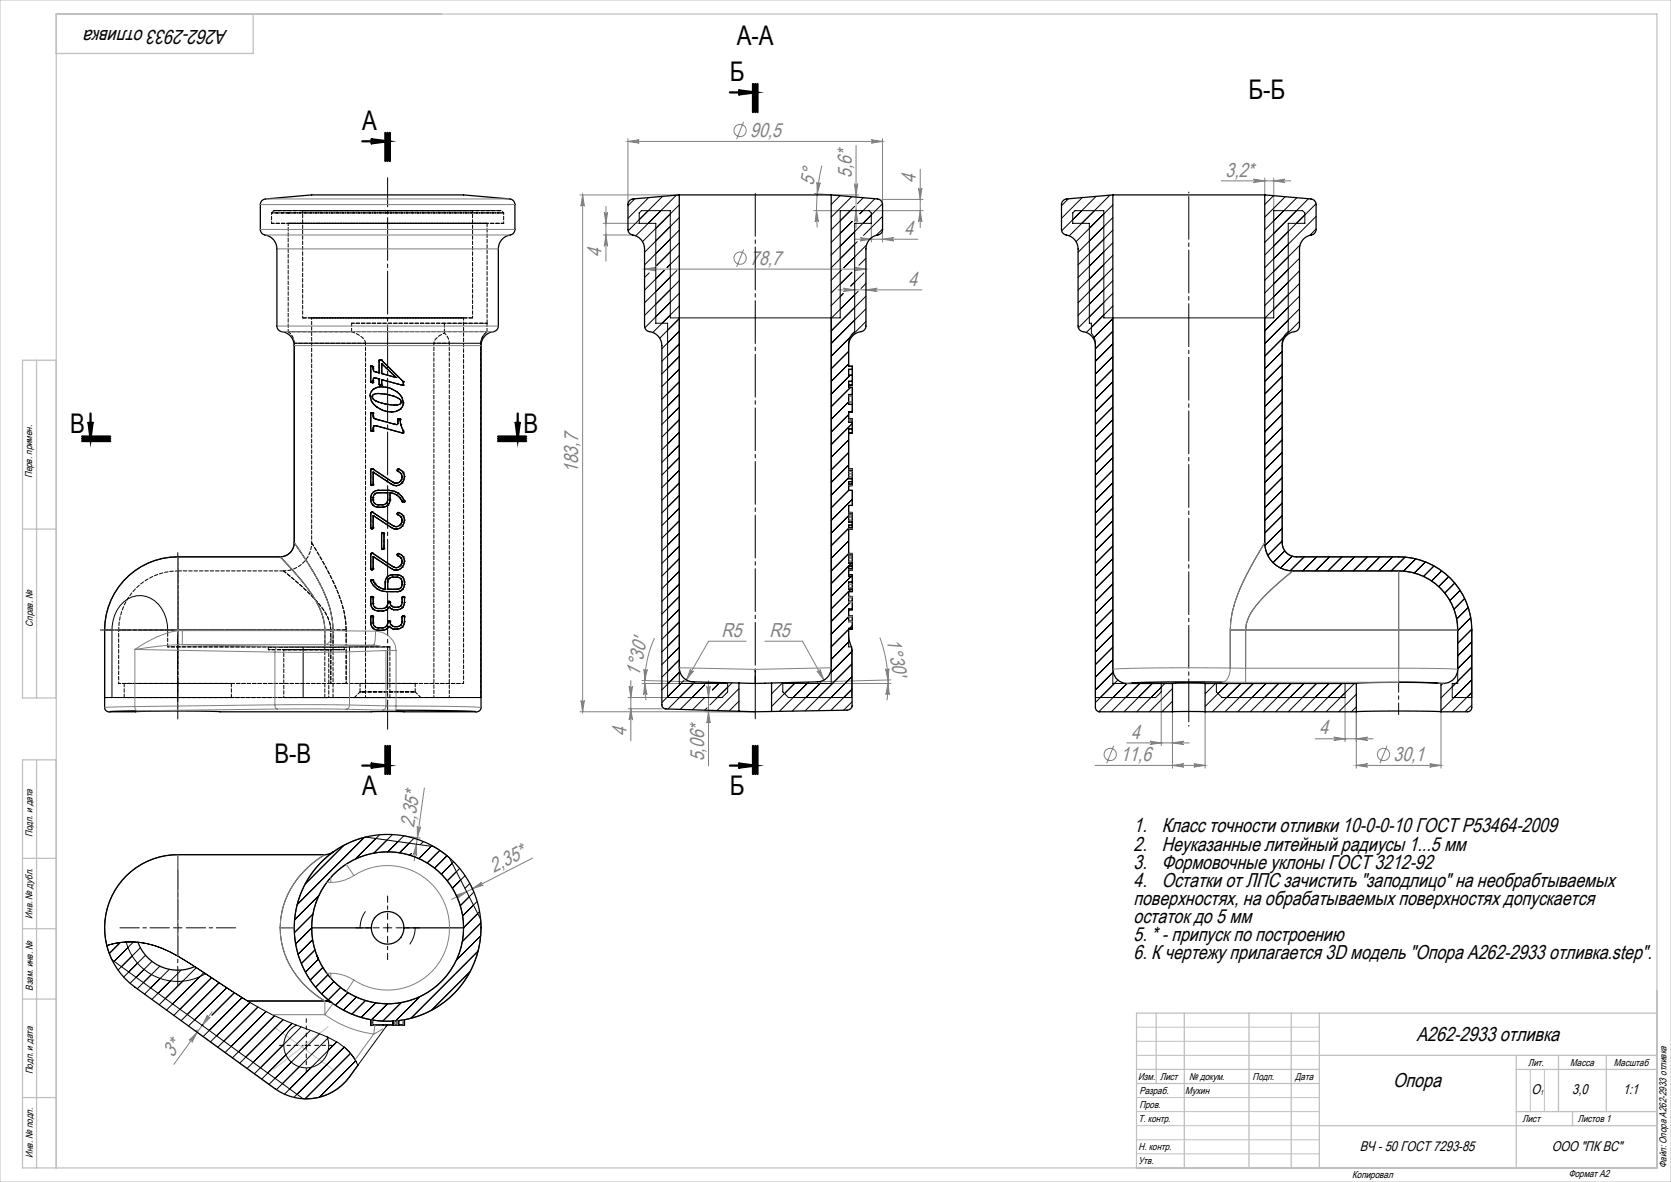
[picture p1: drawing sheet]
<svg xmlns="http://www.w3.org/2000/svg" width="594mm" height="420mm" viewBox="0 0 594 420" stroke-linecap="round" stroke-linejoin="round" font-family="sans-serif">
<defs><g id="words">
<g font-size="9.6">
<text x="261.9" y="16">A-A</text>
<text x="259.5" y="28.9">Б</text>
<text x="443.8" y="35">Б-Б</text>
<text x="128.8" y="46.3">A</text>
<text x="24.9" y="153.8">В</text>
<text x="186.1" y="153.8">В</text>
<text x="97.5" y="271.2">В-В</text>
<text x="128.8" y="282.5">A</text>
<text x="259.5" y="282.5">Б</text>
</g>
<g font-size="7.1">
<text x="80.9" y="10.5" transform="rotate(-180 80.9 10.5)">А262-2933 отливка</text>
<text x="403" y="295.8">1.</text>
<text x="413" y="295.8">Класс точности отливки 10-0-0-10 ГОСТ Р53464-2009</text>
<text x="403" y="302.2">2.</text>
<text x="413" y="302.2">Неуказанные литейный радиусы 1...5 мм</text>
<text x="403" y="308.7">3.</text>
<text x="413" y="308.7">Формовочные уклоны ГОСТ 3212-92</text>
<text x="403" y="315.1">4.</text>
<text x="413" y="315.1">Остатки от ЛПС зачистить &quot;заподлицо&quot; на необрабтываемых</text>
<text x="403" y="321.6">поверхностях, на обрабатываемых поверхностях допускается</text>
<text x="403" y="328">остаток до 5 мм</text>
<text x="402.9" y="334.5">5. * - припуск по построению</text>
<text x="402.9" y="340.9">6. К чертежу прилагается 3D модель &quot;Опора А262-2933 отливка.step&quot;.</text>
<text x="503.5" y="369.8">А262-2933 отливка</text>
<text x="495.2" y="386.4">Опора</text>
</g>
<g font-size="7.1" fill="#808080">
<text x="266.7" y="48.7">90,5</text>
<text x="289.2" y="65.9" transform="rotate(-80 289.2 65.9)">5°</text>
<text x="302.8" y="63.3" transform="rotate(-90 302.8 63.3)">5,6*</text>
<text x="325.6" y="64.9" transform="rotate(-90 325.6 64.9)">4</text>
<text x="435.7" y="62.7">3,2*</text>
<text x="321.6" y="83.5">4</text>
<text x="213.9" y="91.3" transform="rotate(-90 213.9 91.3)">4</text>
<text x="266.7" y="94.1">78,7</text>
<text x="323" y="101.5">4</text>
<text x="205.6" y="168.1" transform="rotate(-90 205.6 168.1)">183,7</text>
<text x="256.5" y="226.3">R5</text>
<text x="273.5" y="226.3">R5</text>
<text x="315.2" y="227.6" transform="rotate(80 315.2 227.6)">1°30'</text>
<text x="227.2" y="240.5" transform="rotate(-78 227.2 240.5)">1°30'</text>
<text x="222.7" y="261.7" transform="rotate(-90 222.7 261.7)">4</text>
<text x="402.1" y="262.4">4</text>
<text x="469.1" y="261">4</text>
<text x="250.3" y="270.6" transform="rotate(-90 250.3 270.6)">5,06*</text>
<text x="398.3" y="270.4">11,6</text>
<text x="495.4" y="270.4">30,1</text>
<text x="147.3" y="294.4" transform="rotate(-82 147.3 294.4)">2,35*</text>
<text x="175.5" y="310.2" transform="rotate(-27 175.5 310.2)">2,35*</text>
<text x="61.5" y="376" transform="rotate(-54 61.5 376)">3*</text>
</g>
<g font-size="5">
<text x="544.4" y="388.9">О</text>
<text x="558.9" y="388.9">3,0</text>
<text x="577" y="388.9">1:1</text>
<text x="483.4" y="408.9">ВЧ - 50 ГОСТ 7293-85</text>
<text x="551.6" y="408.8">ООО &quot;ПК ВС&quot;</text>
</g>
<g font-size="3.6">
<text x="11.4" y="169.9" transform="rotate(-90 11.4 169.9)">Перв. примен.</text>
<text x="11.6" y="222.6" transform="rotate(-90 11.6 222.6)">Справ. №</text>
<text x="11.5" y="297.4" transform="rotate(-90 11.5 297.4)">Подп. и дата</text>
<text x="11.6" y="326.4" transform="rotate(-90 11.6 326.4)">Инв. № дубл.</text>
<text x="11.6" y="352" transform="rotate(-90 11.6 352)">Взам. инв. №</text>
<text x="11.7" y="381.8" transform="rotate(-90 11.7 381.8)">Подп. и дата</text>
<text x="404.6" y="383.6">Изм.</text>
<text x="412.4" y="383.6">Лист</text>
<text x="422.7" y="383.6">№ докум.</text>
<text x="445.3" y="383.7">Подп.</text>
<text x="460.4" y="383.7">Дата</text>
<text x="543.2" y="378.7">Лит.</text>
<text x="558.2" y="378.7">Масса</text>
<text x="573.7" y="378.7">Масштаб</text>
<text x="405" y="388.7">Разраб.</text>
<text x="421.4" y="388.7">Мухин</text>
<text x="405" y="393.9">Пров.</text>
<text x="404.7" y="398.5">Т. контр.</text>
<text x="541.2" y="398.7">Лист</text>
<text x="560.9" y="398.7">Листов 1</text>
<text x="11.6" y="411.4" transform="rotate(-90 11.6 411.4)">Инв. № подл.</text>
<text x="404.7" y="408.8">Н. контр.</text>
<text x="404.7" y="413.5">Утв.</text>
<text x="480.7" y="418.4">Копировал</text>
<text x="557.6" y="418.2">Формат A2</text>
<text x="592.4" y="415.1" transform="rotate(-90 592.4 415.1)">Файл: Опора А262-2933 отливка</text>
</g>
<text font-size="2.6" x="547.5" y="388.9">1</text>
</g></defs>
<g fill="none" stroke="#808080" stroke-width=".36">
<path d="M223.2 49.3v23.4M223.2 50.3h90.5M223.2 50.3l4-.6a.6 .6 0 0 0-.5 .6 .6 .6 0 0 0 .5 .6zM264.3 43.3l-2.5 6.2M292.1 58.9a69.2 69.2 0 0 0-1.6 21.9M304.3 51.7v29.2M309.7 49.7l4 .6-4 .6a.6 .6 0 0 0 .6-.6 .6 .6 0 0 0-.6-.6zM313.7 49.3v23.4M206.1 69.3h35.4M207.1 69.3v183.6M207.1 69.3l.6 4a.6 .6 0 0 0-.6-.6 .6 .6 0 0 0-.6 .6zM214.4 79.4h12.8"/>
<path d="M214.8 75.4a.6 .6 0 0 0 .6 .5 .6 .6 0 0 0 .6-.5l-.6 4zM215.4 73.4v19.4M289.3 74.9h9.4M289.5 68.7l6 .6h9.8M290.3 74.9l.7 3.9a.6 .6 0 0 0-.6-.5 .6 .6 0 0 0-.6 .6zM290.4 64.8a.6 .6 0 0 0 .5 .6 .6 .6 0 0 0 .7-.5l-1.1 3.9zM303.7 65.3a.6 .6 0 0 0 .6 .5 .6 .6 0 0 0 .6-.5l-.6 4zM304.3 74.9l.6 4a.6 .6 0 0 0-.6-.6 .6 .6 0 0 0-.6 .6zM308.9 74.9h19.2M309.7 79.4v6.6M313.7 70.9h14.4M326.5 66.9a.6 .6 0 0 0 .6 .5 .6 .6 0 0 0 .6-.5l-.6 4z"/>
<path d="M327.1 60.2v20.7M327.1 74.9l.6 4a.6 .6 0 0 0-.6-.6 .6 .6 0 0 0-.6 .6zM434.1 64.3h24.7M445.6 63.7l4 .6-4 .6a.6 .6 0 0 0 .6-.6 .6 .6 0 0 0-.6-.6zM449.6 63.3v6M452.8 64.3l4-.6a.6 .6 0 0 0-.6 .6 .6 .6 0 0 0 .6 .6zM452.8 63.3v11.6M214.4 83.5h10.5M215.4 83.5l.6 4a.6 .6 0 0 0-.6-.6 .6 .6 0 0 0-.6 .6zM229.1 95.6l4-.6a.6 .6 0 0 0-.5 .6 .6 .6 0 0 0 .5 .6zM229.1 95.6h78.7M264.3 88.6l-2.5 6.2"/>
<path d="M303.7 85h22.6M303.8 95l4 .6-4 .6a.6 .6 0 0 0 .6-.6 .6 .6 0 0 0-.6-.6zM305.7 84.4l4 .6-4 .6a.6 .6 0 0 0 .6-.6 .6 .6 0 0 0-.6-.6zM313.7 85l4-.6a.6 .6 0 0 0-.5 .6 .6 .6 0 0 0 .5 .6zM313.7 81.5v4.5M297.8 103h29.9M299.8 102.4l4 .6-4 .6a.6 .6 0 0 0 .6-.6 .6 .6 0 0 0-.6-.6zM307.8 103l4-.6a.6 .6 0 0 0-.5 .6 .6 .6 0 0 0 .5 .6zM228.9 237.8a.6 .6 0 0 0 .6 .6 .6 .6 0 0 0 .6-.5l-.9 3.9zM232.7 226.7a39.3 39.3 0 0 0-3.1 22.1M245.5 237.8a.6 .6 0 0 0 .2 .8 .6 .6 0 0 0 .8-.2l-2.5 3.2zM265.2 227.8h-13.3l-7.9 13.8"/>
<path d="M271.9 227.8h13.4l7.6 13.9M290.4 238.4a.6 .6 0 0 0 .8 .3 .6 .6 0 0 0 .3-.8l1.4 3.8zM312.8 226.6a47.2 47.2 0 0 1 2.5 22.2M314.8 237.7a.6 .6 0 0 0 .6 .5 .6 .6 0 0 0 .6-.6l-.3 4zM206.1 252.9h62.4M206.5 248.9a.6 .6 0 0 0 .6 .6 .6 .6 0 0 0 .6-.6l-.6 4zM223.2 251.9h12.1M223.2 247.9h14.1M223.6 243.9a.6 .6 0 0 0 .6 .5 .6 .6 0 0 0 .6-.5l-.6 4zM224.2 251.9l.6 4a.6 .6 0 0 0-.6-.6 .6 .6 0 0 0-.6 .6zM224.2 241.9v21.4M228.2 242.9h13.3"/>
<path d="M228.2 241.8l18.1 .5M229.2 242.9l.8 3.9a.6 .6 0 0 0-.6-.5 .6 .6 0 0 0-.6 .6zM251.3 243.9a.6 .6 0 0 0 .6 .5 .6 .6 0 0 0 .6-.5l-.6 4zM251.9 241.9v30.2M251.9 252.9l.6 4a.6 .6 0 0 0-.6-.6 .6 .6 0 0 0-.6 .6zM295.5 242.9h21.2M315.7 242.9l.4 4a.6 .6 0 0 0-.6-.6 .6 .6 0 0 0-.6 .5zM316.7 241.6l-26.1 .7M412.8 245.9v19.1M416.8 252.9v20.1M428.4 252.9v20.1M478.1 247.9v15.6"/>
<path d="M482.1 252.9v20.1M512.2 252.9v20.1M150.9 280l-3.7 25.9M389.3 272h39.1M395.9 265l-2.5 6.2M400.5 264h22.3M408.8 263.4l4 .6-4 .6a.6 .6 0 0 0 .6-.6 .6 .6 0 0 0-.6-.6zM416.8 264l4-.6a.6 .6 0 0 0-.6 .6 .6 .6 0 0 0 .6 .6zM416.8 272l4-.6a.6 .6 0 0 0-.6 .6 .6 .6 0 0 0 .6 .6zM424.4 271.4l4 .6-4 .6a.6 .6 0 0 0 .6-.6 .6 .6 0 0 0-.6-.6zM467.5 262.5h20.6M474.1 261.9l4 .6-4 .6a.6 .6 0 0 0 .6-.6 .6 .6 0 0 0-.6-.6z"/>
<path d="M482.1 262.5l4-.6a.6 .6 0 0 0-.5 .6 .6 .6 0 0 0 .5 .6zM482.1 272l4-.6a.6 .6 0 0 0-.5 .6 .6 .6 0 0 0 .5 .6zM482.1 272h30.1M493 265l-2.4 6.2M508.2 271.4l4 .6-4 .6a.6 .6 0 0 0 .6-.6 .6 .6 0 0 0-.6-.6zM142.4 296.8l7 1M148 300l.1 4a.6 .6 0 0 0-.5-.6 .6 .6 0 0 0-.7 .5zM148.3 293.6a.6 .6 0 0 0 .5 .7 .6 .6 0 0 0 .7-.5l-1.1 3.8zM162 318.1l3.9-1.2-3.3 2.3a.6 .6 0 0 0 .2-.8 .6 .6 0 0 0-.8-.3zM167.4 314.6l1 2.1M168 315.8l3.3-2.4a.6 .6 0 0 0-.3 .8 .6 .6 0 0 0 .8 .3zM189.3 304.9l-28.8 14.7"/>
<path d="M75.4 359.5l-13.6 18.7M69.3 366.2l28.4 20.6M70.1 366.8l-1.9 3.6a.6 .6 0 0 0-.1-.8 .6 .6 0 0 0-.8 .1zM73.7 360.8a.6 .6 0 0 0 .2 .8 .6 .6 0 0 0 .8-.1l-2.8 2.8z"/>
<circle cx="263.1" cy="46.4" r="2.18"/>
<circle cx="263.1" cy="91.7" r="2.18"/>
<circle cx="394.7" cy="268.1" r="2.18"/>
<circle cx="491.8" cy="268.1" r="2.18"/>
</g>
<path d="M262.5 32.1l6 .7-6 .8a.75 .75 0 0 0 .7-.8 .75 .75 0 0 0-.7-.7zM131.8 49.5l6 .7-6 .8a.75 .75 0 0 0 .7-.8 .75 .75 0 0 0-.7-.7zM31.4 149.9a.75 .75 0 0 0 .8 .7 .75 .75 0 0 0 .7-.7l-.7 6zM183.3 149.9a.75 .75 0 0 0 .7 .7 .75 .75 0 0 0 .8-.7l-.8 6zM131.8 271.3l6 .7-6 .8a.75 .75 0 0 0 .7-.8 .75 .75 0 0 0-.7-.7zM262.5 271.3l6 .7-6 .8a.75 .75 0 0 0 .7-.8 .75 .75 0 0 0-.7-.7z" fill="none" stroke="#000" stroke-width=".8" stroke-linecap="butt"/>
<path d="M422.6 258v-189.7" fill="none" stroke="#000" stroke-width=".36" stroke-dasharray="15.2 1.3 1.3 1.3" stroke-dashoffset="-1.5"/>
<path d="M497.2 253.9v-12" fill="none" stroke="#000" stroke-width=".36" stroke-dasharray="15.2 1.3 1.3 1.3" stroke-dashoffset="11.1"/>
<path d="M134.8 329.7h-8.3M137.8 326.7v-8.3M137.8 332.7v8.3M140.8 329.7h8.3" fill="none" stroke="#000" stroke-width=".36" stroke-dasharray="15.2 1.3 1.3 1.3" stroke-dashoffset="13"/>
<path d="M60.2 329.7h-17.6M63.2 326.7v-17.6M63.2 332.7v17.5M66.2 329.7h17.5" fill="none" stroke="#000" stroke-width=".36" stroke-dasharray="15.2 1.3 1.3 1.3" stroke-dashoffset="8.4"/>
<path d="M105.9 371.5h-6.5M108.9 368.5v-6.5M108.9 374.5v6.5M111.9 371.5h6.5" fill="none" stroke="#000" stroke-width=".36" stroke-dasharray="15.2 1.3 1.3 1.3" stroke-dashoffset="13.9"/>
<path d="M60.2 223.9h-24.5M63.2 220.9v-24.5M63.2 226.9v24.5M66.2 223.9h24.5M137.8 259.1v-196" fill="none" stroke="#000" stroke-width=".36" stroke-dasharray="15.2 1.3 1.3 1.3" stroke-dashoffset="4.9"/>
<path d="M63.2 255.5v-13.6" fill="none" stroke="#000" stroke-width=".36" stroke-dasharray="15.2 1.3 1.3 1.3" stroke-dashoffset="10.3"/>
<path d="M268.5 255.9v-187.6" fill="none" stroke="#000" stroke-width=".36" stroke-dasharray="15.2 1.3 1.3 1.3" stroke-dashoffset="-.5"/>
<path d="M61.7 223.9h3M63.2 222.4v3M61.7 329.7h3M63.2 328.2v3M136.3 329.7h3M137.8 328.2v3M107.4 371.5h3M108.9 370v3" fill="none" stroke="#000" stroke-width=".36"/>
<g fill="none" stroke="#000" stroke-width=".8">
<path d="M259.5 32.8h9M267.7 29.8v10M268.5 29.8v10M269.3 29.8v10M128.8 50.2h9M137 47.2v10M137.8 47.2v10M138.6 47.2v10M29.2 155.9h10M29.2 156.7h10M29.2 155.1h10M32.2 146.9v9"/>
<path d="M177 155.9h10M177 156.7h10M177 155.1h10M184 146.9v9M128.8 272h9M137 265v10M137.8 265v10M138.6 265v10zM259.5 272h9M267.7 265v10M268.5 265v10M269.3 265v10"/>
</g>
<g fill="none" stroke="#c0c0c0" stroke-width=".36">
<path d="M0 0h594v420h-594zM311.9 70.7l1.8 .2v1.8M235.3 250.4v1.5h1.4M97.3 364.8l20.9 15.1M116.6 364.8l-19.3 15.1M404 365h65M404 370h65M404 375h65M544 380v15M549 380v15M404 400h65M404 395h65"/>
<path d="M404 390h65M404 410h65M404 405h65"/>
</g>
<g fill="none" stroke="#c0c0c0" stroke-width=".45">
<path d="M90 5v14h-70M13 128v120M20 128h-12v120h12M8 188h12M13 270v145M20 270h-12v145h581v-410h-569v410M8 305h12M8 330h12M8 355h12M411 360v25M421 360v55M444 360v55"/>
<path d="M459 360v55M469 360v55M589 360h-185v55M404 380h65M469 375h120M539 375v40M539 380h50M554 375v20M571 375v20M8 390h12M404 385h65M469 400h120"/>
<path d="M539 395h50M559 395v5"/>
</g>
<g fill="#000">
<path d="M262.5 32.1l6 .7-6 .8a.75 .75 0 0 0 .7-.8 .75 .75 0 0 0-.7-.7zM262.5 271.3l6 .7-6 .8a.75 .75 0 0 0 .7-.8 .75 .75 0 0 0-.7-.7z"/>
<path d="M131.8 49.5l6 .7-6 .8a.75 .75 0 0 0 .7-.8 .75 .75 0 0 0-.7-.7zM131.8 271.3l6 .7-6 .8a.75 .75 0 0 0 .7-.8 .75 .75 0 0 0-.7-.7z"/>
<path d="M31.4 149.9a.75 .75 0 0 0 .8 .7 .75 .75 0 0 0 .7-.7l-.7 6zM183.3 149.9a.75 .75 0 0 0 .7 .7 .75 .75 0 0 0 .8-.7l-.8 6z"/>
</g>
<g fill="#808080">
<path d="M224.2 251.9l.6 4a.6 .6 0 0 0-.6-.6 .6 .6 0 0 0-.6 .6zM223.6 243.9a.6 .6 0 0 0 .6 .5 .6 .6 0 0 0 .6-.5l-.6 4z"/>
<path d="M326.5 66.9a.6 .6 0 0 0 .6 .5 .6 .6 0 0 0 .6-.5l-.6 4zM327.1 74.9l.6 4a.6 .6 0 0 0-.6-.6 .6 .6 0 0 0-.6 .6z"/>
<path d="M315.7 242.9l.4 4a.6 .6 0 0 0-.6-.6 .6 .6 0 0 0-.6 .5zM314.8 237.7a.6 .6 0 0 0 .6 .5 .6 .6 0 0 0 .6-.6l-.3 4z"/>
<path d="M452.8 64.3l4-.6a.6 .6 0 0 0-.6 .6 .6 .6 0 0 0 .6 .6zM445.6 63.7l4 .6-4 .6a.6 .6 0 0 0 .6-.6 .6 .6 0 0 0-.6-.6z"/>
<path d="M305.7 84.4l4 .6-4 .6a.6 .6 0 0 0 .6-.6 .6 .6 0 0 0-.6-.6zM313.7 85l4-.6a.6 .6 0 0 0-.5 .6 .6 .6 0 0 0 .5 .6zM223.2 50.3l4-.6a.6 .6 0 0 0-.5 .6 .6 .6 0 0 0 .5 .6zM309.7 49.7l4 .6-4 .6a.6 .6 0 0 0 .6-.6 .6 .6 0 0 0-.6-.6zM290.4 238.4l2.5 3.3-1.4-3.8a.6 .6 0 0 1-.3 .8 .6 .6 0 0 1-.8-.3zM245.5 237.8l-1.5 3.8 2.5-3.2a.6 .6 0 0 1-.8 .2 .6 .6 0 0 1-.2-.8zM474.1 261.9l4 .6-4 .6a.6 .6 0 0 0 .6-.6 .6 .6 0 0 0-.6-.6zM482.1 262.5l4-.6a.6 .6 0 0 0-.5 .6 .6 .6 0 0 0 .5 .6zM408.8 263.4l4 .6-4 .6a.6 .6 0 0 0 .6-.6 .6 .6 0 0 0-.6-.6zM416.8 264l4-.6a.6 .6 0 0 0-.6 .6 .6 .6 0 0 0 .6 .6zM416.8 272l4-.6a.6 .6 0 0 0-.6 .6 .6 .6 0 0 0 .6 .6zM424.4 271.4l4 .6-4 .6a.6 .6 0 0 0 .6-.6 .6 .6 0 0 0-.6-.6zM482.1 272l4-.6a.6 .6 0 0 0-.5 .6 .6 .6 0 0 0 .5 .6zM508.2 271.4l4 .6-4 .6a.6 .6 0 0 0 .6-.6 .6 .6 0 0 0-.6-.6z"/>
<path d="M229.1 95.6l4-.6a.6 .6 0 0 0-.5 .6 .6 .6 0 0 0 .5 .6zM303.8 95l4 .6-4 .6a.6 .6 0 0 0 .6-.6 .6 .6 0 0 0-.6-.6z"/>
<path d="M299.8 102.4l4 .6-4 .6a.6 .6 0 0 0 .6-.6 .6 .6 0 0 0-.6-.6zM307.8 103l4-.6a.6 .6 0 0 0-.5 .6 .6 .6 0 0 0 .5 .6z"/>
<path d="M162 318.1l3.9-1.2-3.3 2.3a.6 .6 0 0 0 .2-.8 .6 .6 0 0 0-.8-.3zM168 315.8l3.3-2.4a.6 .6 0 0 0-.3 .8 .6 .6 0 0 0 .8 .3z"/>
<path d="M73.7 360.8a.6 .6 0 0 0 .2 .8 .6 .6 0 0 0 .8-.1l-2.8 2.8zM70.1 366.8l-1.9 3.6a.6 .6 0 0 0-.1-.8 .6 .6 0 0 0-.8 .1z"/>
<path d="M228.9 237.8a.6 .6 0 0 0 .6 .6 .6 .6 0 0 0 .6-.5l-.9 3.9zM229.2 242.9l.8 3.9a.6 .6 0 0 0-.6-.5 .6 .6 0 0 0-.6 .6z"/>
<path d="M290.4 64.8a.6 .6 0 0 0 .5 .6 .6 .6 0 0 0 .7-.5l-1.1 3.9zM290.3 74.9l.7 3.9a.6 .6 0 0 0-.6-.5 .6 .6 0 0 0-.6 .6z"/>
<path d="M148 300l.1 4a.6 .6 0 0 0-.5-.6 .6 .6 0 0 0-.7 .5zM148.3 293.6a.6 .6 0 0 0 .5 .7 .6 .6 0 0 0 .7-.5l-1.1 3.8z"/>
<path d="M303.7 65.3a.6 .6 0 0 0 .6 .5 .6 .6 0 0 0 .6-.5l-.6 4zM304.3 74.9l.6 4a.6 .6 0 0 0-.6-.6 .6 .6 0 0 0-.6 .6z"/>
<path d="M251.3 243.9a.6 .6 0 0 0 .6 .5 .6 .6 0 0 0 .6-.5l-.6 4zM251.9 252.9l.6 4a.6 .6 0 0 0-.6-.6 .6 .6 0 0 0-.6 .6z"/>
<path d="M214.8 75.4a.6 .6 0 0 0 .6 .5 .6 .6 0 0 0 .6-.5l-.6 4zM215.4 83.5l.6 4a.6 .6 0 0 0-.6-.6 .6 .6 0 0 0-.6 .6zM207.1 69.3l.6 4a.6 .6 0 0 0-.6-.6 .6 .6 0 0 0-.6 .6zM206.5 248.9a.6 .6 0 0 0 .6 .6 .6 .6 0 0 0 .6-.6l-.6 4z"/>
</g>
<g fill="none" stroke="#000" stroke-width=".36">
<path d="M225.7 70.6l-2.5 2.5M227.2 75.7l.8-.8h10.3v38.1h3.2v129.9h17.2v3l-2 2h-19.4v-133h-4.2v-35.5h-5.9zM230.6 70.2l-7.4 7.4M235.5 69.8l-12.2 12.2M240.4 69.4l-14.4 14.4M241.5 72.8l-13.1 13.1M241.5 77.3l-12.4 12.3M298.6 69.5l-3.1 3.2M302.7 69.9l-7.2 7.3M303 78.7l-7.5 7.5M303.8 73.3l-8.3 8.4M306.9 70.3l-2.1 2"/>
<path d="M311 70.6l-5.3 5.4M313.7 72.4l-18.2 18.2M313.7 76.9l-6.8 6.8M379.8 70.6l-2.5 2.5M382.1 74.9h10.3v38.1h3.2v129.9h17.2v3l-2 2h-21.4v-125.9a5 5 0 0 0-1.4-3.5v-3.6h-.8v-35.5h-5.9v-3.7zM384.7 70.2l-7.4 7.4M389.6 69.8l-12.2 12.2M394.5 69.4l-14.4 14.4M395.6 72.8l-13.1 13.1M395.6 77.3l-12.4 12.3M452.7 69.5l-3.1 3.2M456.9 69.9l-7.3 7.3"/>
<path d="M461 70.3l-11.4 11.4M465.1 70.6l-15.5 15.6M467.8 72.4l-18.2 18.2M467.8 76.9l-18.2 18.2M230.8 97l-1.7 1.6M236.1 96.1l-7 7M240.6 96.1l-11.5 11.5M241.5 81.8l-12.4 12.3M241.5 86.3l-8 8M241.5 90.8l-4.4 4.3M241.5 99.7l-12.4 12.4M299 96.1l-3.5 3.5"/>
<path d="M302.8 96.8l-7.3 7.3M304.7 85.9l-9.2 9.2M307.1 97l-4.7 4.7M307.8 91.8l-2.5 2.5M308 87.1l-8 8M313.7 81.4l-2.2 2.2M395.6 81.8l-12.4 12.3M395.6 86.3l-12.4 12.3M395.6 90.8l-12.4 12.3M395.6 95.3l-12.4 12.3M395.6 99.7l-12.4 12.4M461.9 91.8l-12.3 12.3"/>
<path d="M461.9 96.3l-12.3 12.3M462.1 87.1l-12.5 12.5M467.8 81.4l-2.2 2.2M241.5 104.2l-12.3 12.3M241.5 108.7l-9.4 9.4M241.5 113.2l-7 7M241.5 117.7l-6.2 6.2M241.5 113h54M295.5 113h3.2v-38.1h10.2l.8 .8v3.7h-5.9v38.5a5 5 0 0 0-2.1 4.1v8.1h1.3v6.8h-1.3M295.5 113v129.9h-17.2v3l2 2h22.5v-18h-1.1v-6.6h1.3M299.7 104.4l-4.2 4.2M304.2 104.4l-8.7 8.7"/>
<path d="M305.1 103.5l-.8 .7M307.8 100.7l-1.7 1.8M307.8 105.2l-12.3 12.4M307.8 114.2l-12.3 12.4M307.8 109.7l-12.3 12.4M395.6 113h54M395.6 104.2l-12.3 12.3M395.6 108.7l-9.4 9.4M395.6 113.2l-7 7M395.6 117.7l-6.2 6.2M449.6 113h3.2v-38.1h10.2l.8 .8v3.7h-5.9v38.5a5 5 0 0 0-2.1 4.1v70.9a5 5 0 0 0 5 5h36.4a26 26 0 0 1 26 26v24h-7v-5h2v-19M449.6 113v79.9"/>
<path d="M461.9 100.7l-12.3 12.4M461.9 105.2l-12.3 12.4M461.9 109.7l-12.3 12.4M461.9 114.2l-12.3 12.4M104.6 122.8v70.1M104.6 122h66.4M131.8 130.1l.8 .2a1.48 1.48 0 0 0 1.2 1.9l1 .3v-4.5l.7-.1 7.8 7.6 .1 1.3-.4 .1-7.3-2-.1 2.1-.8-.4v-1.9l-1.7-.5a1.15 1.15 0 0 0-.5 1.6l-.3 .2-.5-.3zM132.5 136h.1M132.7 138.3a7.9 7.9 0 0 1 10.2 3l.5 1.9a3.4 3.4 0 0 1-4.2 3.2 8.3 8.3 0 0 1-7.2-3.9l-.4-1.9 .1-.7zM135.7 129.2l5.1 4.9-5.1-1.3zM171 122.8v125.1h-32.4M241.5 122.2l-6.2 6.2"/>
<path d="M241.5 126.7l-6.2 6.2M241.5 131.2l-6.2 6.2M241.5 135.7l-6.2 6.2M301.7 124.9l-6.2 6.2M301.7 129.3l-6.2 6.2M301.7 136.9h1.3M302.2 133.3l-6.7 6.7M302.4 137.6l-6.9 6.9M303 131.2h-1.3v2.1h1.3M303 135.5h-1.3v2.1h1.3v2.6M395.6 126.7l-6.2 6.2M395.6 131.2l-6.2 6.2"/>
<path d="M395.6 122.2l-6.2 6.2M395.6 135.7l-6.2 6.2M455.8 124.9l-6.2 6.2M455.8 129.3l-6.2 6.2M455.8 133.8l-6.2 6.2M455.8 138.3l-6.2 6.2M131.8 146.6l.8 .1 .1 1.6 .4 .4 8.1 2.1a1.94 1.94 0 0 0 .2-1.9l.8 .1 .3 1.9 .8 2.2v.8l-9.4-2.5a.73 .73 0 0 0-.9-.2 .73 .73 0 0 0-.3 .8l-.2 1.3-.7-.2zM132.5 153.3h.1M132.6 140.3a5.4 5.4 0 0 1 4.8-.2 6.9 6.9 0 0 1 5.2 2.4l-.1 .8a2.16 2.16 0 0 1-2.1 .7 11.5 11.5 0 0 1-7.9-2.4l-.2-.6zM241.5 140.2l-6.2 6.2M241.5 144.6l-6.2 6.2M241.5 149.1l-6.2 6.2"/>
<path d="M241.5 153.6l-6.2 6.2M241.5 158.1l-6.2 6.2M301.7 140.7h1.3M301.7 149h1.3M301.7 149.6h1.3M301.7 156.3l-6.2 6.2M301.7 147.3l-6.2 6.2M301.7 148.7h1.3v.3M301.7 153.9h1.3M303 142.8h-1.3l-6.2 6.2M303 150.5l-7.5 7.5M303 146l-.3 .3"/>
<path d="M303 140.2v.5M303 146.3l-1.3 .1M303 140.7v2.1M303 142.8v.9M303 140.2h-1.3v3.5h1.3M303 146.3h-1.3v3.8h1.3M303 152.4h-1.3v17.7h1.3M303 143.7v2.6M303 149v4.9h-1.3M395.6 140.2l-6.2 6.2M395.6 144.6l-6.2 6.2M395.6 149.1l-6.2 6.2"/>
<path d="M395.6 153.6l-6.2 6.2M395.6 158.1l-6.2 6.2M455.8 142.8l-6.2 6.2M455.8 147.3l-6.2 6.2M455.8 151.8l-6.2 6.2M455.8 156.3l-6.2 6.2M131.9 166.6h.5l7.2 4.7a2.17 2.17 0 0 0 3.1-1 2.17 2.17 0 0 0-1.4-3v-.5a2.55 2.55 0 0 1 2.2 3.9 2.88 2.88 0 0 1-4.4 1.3l-6.5-4.2v4.4a.43 .43 0 0 1-.4 .3 .43 .43 0 0 1-.4-.4zM132.5 175l1-.6a13.3 13.3 0 0 1 7.9 .7l1.6 1.4 .8 1.4a.49 .49 0 0 1-.5 .6 .49 .49 0 0 1-.5-.6 5.1 5.1 0 0 0-4.2-2.8v2.6a2.55 2.55 0 0 1-2.5 2.5 3.3 3.3 0 0 1-4.2-1.7 3.9 3.9 0 0 1 .6-3.5zM133.2 175.6l.8-.5h3.8v2.6a1.71 1.71 0 0 1-1.7 1.7h-1.7a2.2 2.2 0 0 1-1.8-1.5 2.2 2.2 0 0 1 .6-2.3zM241.5 162.6l-6.2 6.2M241.5 167.1l-6.2 6.2M241.5 171.6l-6.2 6.2"/>
<path d="M241.5 176.1l-6.2 6.2M301.7 166.8h1.3M301.7 167.5h1.3M301.7 168.3h1.3M301.7 169.4h1.3M301.7 160.8l-6.2 6.2M301.7 165.3l-6.2 6.2M301.7 169.8l-6.2 6.2M301.7 166.7l1.3 .1M301.7 174.2h1.3v5.4h-1.3v5.9h1.3M301.7 172h1.3M301.7 172.6h1.3"/>
<path d="M301.7 167.3h1.3M301.7 167.1h1.3M301.7 174.2l-6.2 6.2M303 177.4l-7.5 7.5M303 172v.5h-1.3M303 167.1v.2M303 166.8v.3M303 167.3v.2M303 167.5v.8M303 168.3v1.1M303 169.4v.7M303 171.2h-1.3v3"/>
<path d="M303 170.1v1.9M395.6 162.6l-6.2 6.2M395.6 171.6l-6.2 6.2M395.6 176.1l-6.2 6.2M395.6 167.1l-6.2 6.2M455.8 160.8l-6.2 6.2M455.8 165.3l-6.2 6.2M455.8 169.8l-6.2 6.2M455.8 174.2l-6.2 6.2M455.8 178.7l-6.2 6.2M63.2 197.9v26M63.2 197.9a26 26 0 0 0-26 26v24h2.6v-24"/>
<path d="M63.2 197.9h36.4M99.6 197.9a83.3 83.3 0 0 1 13.6 17.3l1.8 4.7 .5 4M104.6 192.9a5 5 0 0 1-5 5M104.6 192.9l.1 .1a113.1 113.1 0 0 1 11.3 19.5 31.4 31.4 0 0 1 2.4 11.4M131.9 182.1l.5-.1 7.2 4.7a2.17 2.17 0 0 0 3.1-1 2.17 2.17 0 0 0-1.4-2.9v-.6a2.55 2.55 0 0 1 2.2 3.9 2.88 2.88 0 0 1-4.4 1.3l-6.5-4.2v4.4a.43 .43 0 0 1-.4 .3 .43 .43 0 0 1-.4-.4zM131.9 196.6h.5l7.2 4.7a2.17 2.17 0 0 0 3.1-1 2.17 2.17 0 0 0-1.4-3v-.5a2.55 2.55 0 0 1 2.2 3.9 2.88 2.88 0 0 1-4.4 1.3l-6.5-4.2v4.4a.43 .43 0 0 1-.4 .3 .43 .43 0 0 1-.4-.4zM135.8 189.3h.4l.3 .2v5.4a.43 .43 0 0 1-.5 .3 .43 .43 0 0 1-.4-.4zM241.5 180.6l-6.2 6.2M241.5 185.1l-6.2 6.2M241.5 189.5l-6.2 6.2M241.5 194l-6.2 6.2M241.5 198.5l-6.2 6.2"/>
<path d="M301.7 196.8h1.3M301.7 182.2h1.3M301.7 182.9h1.3M301.7 197.5h1.3M301.7 198.3h1.3M301.7 183.7h1.3M301.7 184.9h1.3M301.7 199.4h1.3M301.7 183.2l-6.2 6.2M301.7 187.7l-6.2 6.2M301.7 192.2l-6.2 6.2M301.7 182.1l1.3 .1"/>
<path d="M301.7 187.4h1.3M301.7 188h1.3M301.7 197.3h1.3M301.7 197.1h1.3M301.7 182.8h1.3M301.7 182.5h1.3M303 186.4l-.2 .2M303 187.4v.5h-1.3M303 197.1v.2M303 182.5v.3M303 196.8v.3M303 182.2v.3"/>
<path d="M303 182.8v.1M303 197.3v.2M303 196.8l-1.3-.1-6.2 6.2M303 197.5v.8M303 182.9v.8M303 183.7v1.2M303 198.3v1.1M303 199.4v.7M303 184.9v.6M303 186.6h-1.3v13.5h1.3M303 185.5v1.9M395.6 180.6l-6.2 6.2"/>
<path d="M395.6 189.5l-6.2 6.2M395.6 194l-6.2 6.2M395.6 185.1l-6.2 6.2M395.6 198.5l-6.2 6.2M449.6 192.9a142.7 142.7 0 0 0-9.5 18 35 35 0 0 0-2.8 13M449.6 192.9a10 10 0 0 0 10 10M455.8 183.2l-6.2 6.2M455.8 187.7l-6.2 6.2M455.8 192.2l-5.2 5.1M456.7 195.8l-4.2 4.1M459.3 197.6l-4.1 4.2M463.6 197.9l-4.9 4.9"/>
<path d="M468.1 197.9l-5 5M472.6 197.9l-5 5M477.1 197.9l-5 5M481.6 197.9l-5 5M486.1 197.9l-5 5M490.5 197.9l-5 5M495 197.9l-5 5M499.4 198l-4.9 4.9M503.3 198.6l-4.4 4.3M506.7 199.7l-3.9 3.9M131.9 206.1l.6-.1a5.2 5.2 0 0 0 4.4 3.4v-2.6a2.55 2.55 0 0 1 2.6-2.6 3.4 3.4 0 0 1 4.1 1.6 3.1 3.1 0 0 1-1.8 4.4 13.5 13.5 0 0 1-7.7-.9l-1.5-1.4-.8-1.4zM131.9 218.9l.4-.1 .3 .3a4.7 4.7 0 0 0 .5 3.5 3.3 3.3 0 0 0 4.6-.6l.1-1.1a.43 .43 0 0 1 .4-.4 .43 .43 0 0 1 .4 .4 2.19 2.19 0 0 0 2.2 1.8 2.19 2.19 0 0 0 2.1-1.8v-1.7a.43 .43 0 0 1 .5-.4 .43 .43 0 0 1 .4 .4 3.1 3.1 0 0 1-2.6 4.3l-1.7-.1-1.1-.8a4 4 0 0 1-5.9 .6 5.3 5.3 0 0 1-.6-4.2z"/>
<path d="M131.9 212.1l.4-.1 .3 .3a4.7 4.7 0 0 0 .5 3.4 3.3 3.3 0 0 0 4.6-.6l.1-1a.43 .43 0 0 1 .4-.4 .43 .43 0 0 1 .4 .4 2.19 2.19 0 0 0 2.2 1.7 2.19 2.19 0 0 0 2.1-1.7v-1.7a.43 .43 0 0 1 .5-.5 .43 .43 0 0 1 .4 .5 3.1 3.1 0 0 1-2.6 4.3l-1.7-.2-1.1-.8a4 4 0 0 1-5.9 .6 5.3 5.3 0 0 1-.6-4.2zM138.3 205.6a3.8 3.8 0 0 1 4.1 0 2.33 2.33 0 0 1-1.2 3.8h-3.4v-2.6zM241.5 203l-6.2 6.2M241.5 207.5l-6.2 6.2M241.5 212l-6.2 6.2M241.5 216.5l-6.2 6.2M301.7 212.1h1.3v.3M301.7 213.8h1.3M301.7 208.9h1.3M301.7 207.7h1.3M301.7 219.2h1.3M301.7 218.9h1.3"/>
<path d="M301.7 212.4h1.3M301.7 219.1l-6.2 6.2M301.7 204.2h1.3v.7M301.7 218.8l1.3 .1M301.7 202h1.3M301.7 213.7h1.3M301.7 216.6h1.3M301.7 202.6h1.3M301.7 211.9h1.3M302.2 214.1l-6.7 6.8M302.5 209.4l-7 7M302.5 204.9l-7 7"/>
<path d="M302.7 200.1l-7.2 7.3M303 213.8v.3M303 213.7v.1M303 202v.5h-1.3M303 216.4v.2M303 208.9v.5M303 207.7v1.2M303 218.9v.3M303 209.4v.8h-1.3v3.9h1.3M303 206.8h-1.3v2.6h1.3M303 216.6l-1.3 .1M303 201.2h-1.3v3.7h1.3"/>
<path d="M303 216.4h-1.3v4.5h1.3M303 200.1v1.9M303 204.9v2.8M303 212.4v1.3M303 214.1v2.3M303 219.2v1.3M395.6 203l-6.2 6.2M395.6 207.5l-6.2 6.2M395.6 212l-6.2 6.2M395.6 216.5l-6.2 6.2M459.6 202.9l-1.3 1a74.1 74.1 0 0 0-13.2 13.3 12.9 12.9 0 0 0-2.3 6.7M459.6 202.9h37.6"/>
<path d="M497.2 202.9a21 21 0 0 1 21 21M497.2 202.9v21M509.8 201.1l-3.8 3.7M512.5 202.8l-3.6 3.6M515 204.9l-3.6 3.5M517.1 207.2l-3.5 3.5M519 209.8l-3.6 3.6M520.7 212.7l-3.9 3.8M521.9 215.9l-4.1 4.1M522.8 219.5l-4.6 4.6M37.2 223.9h2.6M39.8 223.9a12.2 12.2 0 0 1 7.1-11.8 9.2 9.2 0 0 1 11.5 5.8l.7 1.9 .5 4.1"/>
<path d="M59.6 223.9h3.6M59.6 223.9v1M63.2 223.9h52.3M63.2 223.9v.3M105.2 229.9h2.6M107.8 229.9h16.4M107.8 229.9v18h16.4M115.5 223.9h2.9M115.5 223.9v.2M118.4 223.9v.2M124.2 229.9h13.8M124.2 229.9v18"/>
<path d="M241.5 221l-6.2 6.2M241.5 225.5l-6.2 6.2M241.5 230l-6.2 6.2M241.5 234.4l-6.2 6.2M241.7 238.7l-6.4 6.4M301.7 220.6h1.3M301.7 223.6l-6.2 6.2M301.7 220.5h1.3M301.7 223.4h1.3M302 227.8l-6.5 6.5M302.9 231.4l-7.8 7.8M302.9 235.9l-16.7 16.7"/>
<path d="M303 222.3l-1 1M303 220.6v.3M303 220.5v.1M303 223.3v.1M303 223.4l-1.3 .1M303 220.9v2.4M395.6 221l-6.2 6.2M395.6 225.5l-6.2 6.2M395.6 230l-6.2 6.2M395.6 234.4l-6.2 6.2M395.7 238.8l-6.3 6.3M437.3 223.9h5.5"/>
<path d="M437.3 223.9v13.5M442.8 223.9h54.4M442.8 223.9v13.5M497.2 223.9h21M497.2 223.9v13.5M523.2 223.6l-5 5M523.2 228.1l-5 5M523.2 232.6l-5 5M523.2 237.1l-11 10.9M124.2 247.9h13M243.2 241.7l-7.9 7.9M247.1 242.3l-9.6 9.6"/>
<path d="M250.5 243.4l-8.7 8.7M250.5 247.9l-4.3 4.3M251 242.9h.1M251.4 242.5l-.4 .4M251.4 251.5l-.9 .8M255.8 242.5l-2.6 2.7M260.2 242.6l-7.8 7.9M262.7 244.7l-7.8 7.8M262.7 249.2l-3.5 3.4M278.2 242.6l-3.9 3.9M282.8 242.5l-8.5 8.5M287.4 242.4l-10.4 10.4"/>
<path d="M291.8 242.5l-10.2 10.2M302.9 240.4l-12.2 12.1M302.9 244.9l-7.6 7.5M302.9 249.3l-3 3.1M397.4 241.6l-8 8M400.6 242.9l-10.1 10.1M405.1 242.9l-10 10M409.6 242.9l-10 10M414.1 242.9l-10 10M416.8 244.7l-8.3 8.2M416.8 249.2l-3.8 3.7M432.1 242.9l-3.7 3.6"/>
<path d="M432.4 242.9h45.7v5h-43.7l-2-2zM436.6 242.9l-8.2 8.1M441.1 242.9l-10.1 10M445.5 242.9l-10 10M450 242.9l-10 10M454.5 242.9l-10 10M459 242.9l-10 10M463.5 242.9l-10.1 10M468 242.9l-10.1 10M472.5 242.9l-10.1 10M477 242.9l-10.1 10M481.5 242.9l-10.1 10"/>
<path d="M482.1 246.7l-6.2 6.2M482.1 251.2l-1.7 1.7M513 242.7l-.8 .8M523.2 241.5l-11 11M523.2 246l-6.9 6.9M523.2 250.5l-2.4 2.4M129.5 297.5l-23.9 23.9M134.9 296.6l-8.6 8.7M139.5 296.5l-6.6 6.6M143.5 297l-5.6 5.7M147.1 298l-5.1 5M150.5 299l-1.1 1.1"/>
<path d="M63.2 303.7a26 26 0 0 0-25.2 32.3M63.2 303.7h52.3M63.2 303.7v36M113.4 318.2l-8.7 8.6M115.5 303.7a32.3 32.3 0 0 0-15.7 22.9l-.2 3.1M118.4 302.7l-1.4 .7-1.5 .3M122.2 300.4l-13.7 13.7M146.2 303.3l-.5 .6M153.5 300.5l-4.6 4.6M156.3 302.2l-4.4 4.4M158.9 304.1l-4.4 4.4M161.3 306.2l-4.4 4.4"/>
<path d="M163.4 308.6l-4.4 4.4M165.3 311.1l-4.5 4.5M167 313.9l-1.7 1.7M168.3 317.1l-4.7 4.7M38 336a27.9 27.9 0 0 1 22.6 2.3l2.6 1.4M38 336l1.8 5.1 68 49.3a19 19 0 0 0 16.4-7.8l13.4-18.4M42.8 334.9l-3.9 3.9M44.8 334.7a19 19 0 0 0 28.3 11.3M47.5 334.7l-7.3 7.2M49.9 336.8l-7.9 7.9M51.7 339.4l-7.7 7.8M63.2 339.7l24.8 16"/>
<path d="M99.6 329.7h5M99.6 329.7a31.4 31.4 0 0 0 15.1 25.5l.8 .5M110.8 329.7l-5.7 5.7M111.1 333.9l-5.2 5.2M111.2 324.8l-6.6 6.6M112 337.6l-4.9 4.8M129.9 323.9a9.8 9.8 0 0 0-1.9 5.8M147.6 329.7a9.8 9.8 0 0 1-1.9 5.7M169.6 320.3l-5.1 5.2M169.9 337.9l-23.9 23.9M170.5 323.9l-5.7 5.7M170.9 332.5l-8.7 8.7"/>
<path d="M170.9 328l-6.6 6.6M54 341.6l-7.8 7.8M56.8 343.3l-8 8.1M60.2 344.4l-8.8 8.8M64.4 344.7l-10.4 10.4M69.8 343.8l-13.2 13.2M72.5 345.6l-13.3 13.3M75.2 347.4l-13.4 13.4M77.9 349.2l-13.5 13.5M80.6 351l-13.6 13.6M83.3 352.7l-7.9 8M86.1 354.5l-13.9 13.8"/>
<path d="M88 355.7l.2 .1a112.6 112.6 0 0 0 24.4 11.1 24.5 24.5 0 0 1 13.6 9.6l.6 1.1M88 355.7h27.5M88.8 356.2l-14 14M91.7 357.8l-14.3 14.3M94.6 359.4l-14.6 14.6M113.2 340.8l-4.6 4.6M114.7 343.8l-4.4 4.4M115.5 355.7l2 .4M116.6 346.4l-4.4 4.4M118.7 348.8l-4.4 4.4M121.1 350.9l-4.4 4.4M122.4 351.9l.7 .4"/>
<path d="M123.7 352.7l-4.5 4.5M126.7 354.3l-4.7 4.6M129.9 355.5l-4.8 4.9M133.6 356.4l-5.2 5.1M137.7 356.7l-5.7 5.7M142.7 356.2l-6.6 6.6M149.3 354.1l-8.7 8.7M167.1 345.3l-13.7 13.7M70.1 366l-.1 .1M71.8 364.3h.1M97.6 360.9l-15 15M100.6 362.4l-15.4 15.4"/>
<path d="M103.8 363.7l-16 16M105.3 364.3a8 8 0 0 0-3.7 10.6 8 8 0 0 0 10.5 3.9 8 8 0 0 0 4.2-10.4M107 364.9l-16.6 16.6M110.3 366.1l-17.3 17.3M113.6 367.3l-18 18M116.8 368.7l-18.6 18.5M119.7 370.2l-18.6 18.6M124.6 374.3l-16.1 16.2M126.5 376.9l-13 13M127.2 378.5l-1.3-2.5-1.6-2.1-1.9-1.8-17.9 17.8M131.8 362.3l.1 1.9M131.9 364.2h.1"/>
<path d="M131.9 364.2h.3M131.9 362.4v1.8M132.2 364.2h.3M132.2 362.4v1.8M132.5 362.5v1.7M132.5 364.2h7.7M136.1 364.2h.2M139.6 362.8v1.4M139.9 362.8v1.4M140.2 364.2h.6M140.2 362.8v1.4M140.8 364.2h.2"/>
<path d="M140.8 362.7v1.5M141.2 362.7l.1 1.5M141.3 364.2h.3M141.3 362.7v1.5M141.6 364.2h.2M141.6 362.7v1.5M141.8 364.2h1.5M141.8 362.7v1.5M143.3 362.4v1.8M143.8 362.3v1.9h-.5"/>
<circle cx="137.8" cy="329.7" r="33.2"/>
<circle cx="137.8" cy="329.7" r="27"/>
</g>
<g fill="none" stroke="#000" stroke-width=".45">
<path d="M93.1 71.3l1.3-.6 16.4-1.4h54l16.4 1.4a2 2 0 0 1 1.8 2v8.8a2.32 2.32 0 0 1-2.5 2.2 5 5 0 0 0-3.4 4.7v27.5a2.32 2.32 0 0 1-2.6 2.1 5 5 0 0 0-3.5 4.8v128.6l-.6 1.2-.9 .3h-91.3l-15-.2-25 .1-.7-.4-.3-1v-27.5a26 26 0 0 1 26-26h36.4a5 5 0 0 0 5-5v-70.1a5.4 5.4 0 0 0-5.1-5.2l-.8-.7-.3-1v-27.5a5.4 5.4 0 0 0-4.8-5.1l-.8-.8-.3-1v-8.8zM241.5 69.3l-16.5 1.4a2 2 0 0 0-1.8 2v8.8a2.32 2.32 0 0 0 2.6 2.2 5 5 0 0 1 3.3 4.7v27.5a2.32 2.32 0 0 0 2.7 2.1 5 5 0 0 1 3.5 4.8v127.6a1.5 1.5 0 0 0 1.4 1.5l26 .8M241.5 69.3v168a5 5 0 0 0 4.8 5l16.4 .4M241.5 69.3h54M295.5 69.3v168a5 5 0 0 1-4.9 5l-16.3 .4M295.5 69.3l16.4 1.4a2 2 0 0 1 1.8 2v8.8a2.32 2.32 0 0 1-2.5 2.2 5 5 0 0 0-3.4 4.7v27.5a2.32 2.32 0 0 1-2.6 2.1 5 5 0 0 0-3.5 4.8v7.3h1.3v6.8h-1.3M395.6 69.3v168.6a5 5 0 0 0 5 5h16.2M395.6 69.3l-16.4 1.4a2 2 0 0 0-1.9 2v8.8a2.32 2.32 0 0 0 2.6 2.2 5 5 0 0 1 3.3 4.7v27.5a2.32 2.32 0 0 0 2.7 2.1 5 5 0 0 1 3.5 4.8v128.6a1.5 1.5 0 0 0 1.5 1.5h25.9M395.6 69.3h54M449.6 69.3v123.6a10 10 0 0 0 10 10h37.6a21 21 0 0 1 21 21v14a5.1 5.1 0 0 1-6 5M449.6 69.3l16.4 1.4a2 2 0 0 1 1.8 2v8.8a2.32 2.32 0 0 1-2.5 2.2 5 5 0 0 0-3.4 4.7v27.5a2.32 2.32 0 0 1-2.6 2.1 5 5 0 0 0-3.5 4.8v70.1a5 5 0 0 0 5 5h36.4a26 26 0 0 1 26 26v27.5a1.5 1.5 0 0 1-1.5 1.5h-9.5M131.8 130.1l.8 .2a1.48 1.48 0 0 0 1.2 1.9l1 .3v-4.5l.7-.1 7.8 7.6 .1 1.3-.4 .1-7.3-2-.1 2.1-.8-.4v-1.9l-1.7-.5a1.15 1.15 0 0 0-.5 1.6l-.3 .2-.5-.3z"/>
<path d="M132.5 136h.1M132.7 138.3a7.9 7.9 0 0 1 10.2 3l.5 1.9a3.4 3.4 0 0 1-4.2 3.2 8.3 8.3 0 0 1-7.2-3.9l-.4-1.9 .1-.7zM135.7 129.2l5.1 4.9-5.1-1.3zM301.7 136.9h1.3M303 131.2h-1.3v2.1h1.3M303 135.5h-1.3v2.1h1.3v2.6M131.8 146.6l.8 .1 .1 1.6 .4 .4 8.1 2.1a1.94 1.94 0 0 0 .2-1.9l.8 .1 .3 1.9 .8 2.2v.8l-9.4-2.5a.73 .73 0 0 0-.9-.2 .73 .73 0 0 0-.3 .8l-.2 1.3-.7-.2zM132.5 153.3h.1M132.6 140.3a5.4 5.4 0 0 1 4.8-.2 6.9 6.9 0 0 1 5.2 2.4l-.1 .8a2.16 2.16 0 0 1-2.1 .7 11.5 11.5 0 0 1-7.9-2.4l-.2-.6zM301.7 148.7h1.3v5.2h-1.3M301.7 153.9h1.3M303 140.2v3.5"/>
<path d="M303 146.3l-1.3 .1M303 140.2h-1.3v3.5h1.3M303 146.3h-1.3v3.8h1.3M303 152.4h-1.3v17.7h1.3M303 143.7v2.6M131.9 166.6h.5l7.2 4.7a2.17 2.17 0 0 0 3.1-1 2.17 2.17 0 0 0-1.4-3v-.5a2.55 2.55 0 0 1 2.2 3.9 2.88 2.88 0 0 1-4.4 1.3l-6.5-4.2v4.4a.43 .43 0 0 1-.4 .3 .43 .43 0 0 1-.4-.4zM132.5 175l1-.6a13.3 13.3 0 0 1 7.9 .7l1.6 1.4 .8 1.4a.49 .49 0 0 1-.5 .6 .49 .49 0 0 1-.5-.6 5.1 5.1 0 0 0-4.2-2.8v2.6a2.55 2.55 0 0 1-2.5 2.5 3.3 3.3 0 0 1-4.2-1.7 3.9 3.9 0 0 1 .6-3.5zM133.2 175.6l.8-.5h3.8v2.6a1.71 1.71 0 0 1-1.7 1.7h-1.7a2.2 2.2 0 0 1-1.8-1.5 2.2 2.2 0 0 1 .6-2.3zM301.7 166.7h1.3v.4M301.7 172h1.3M301.7 172.6h1.3M301.7 167.3h1.3"/>
<path d="M301.7 167.1h1.3M303 172v.5M303 167.1v.2M303 167.3v2.8M303 171.2h-1.3v3h1.3v5.4h-1.3v5.9h1.3M303 170.1v1.9M131.9 182.1l.5-.1 7.2 4.7a2.17 2.17 0 0 0 3.1-1 2.17 2.17 0 0 0-1.4-2.9v-.6a2.55 2.55 0 0 1 2.2 3.9 2.88 2.88 0 0 1-4.4 1.3l-6.5-4.2v4.4a.43 .43 0 0 1-.4 .3 .43 .43 0 0 1-.4-.4zM131.9 196.6h.5l7.2 4.7a2.17 2.17 0 0 0 3.1-1 2.17 2.17 0 0 0-1.4-3v-.5a2.55 2.55 0 0 1 2.2 3.9 2.88 2.88 0 0 1-4.4 1.3l-6.5-4.2v4.4a.43 .43 0 0 1-.4 .3 .43 .43 0 0 1-.4-.4zM135.8 189.3h.4l.3 .2v5.4a.43 .43 0 0 1-.5 .3 .43 .43 0 0 1-.4-.4zM301.7 196.7h1.3v.4M301.7 182.1h1.3v.4M301.7 187.4h1.3"/>
<path d="M301.7 188h1.3M301.7 197.3h1.3M301.7 197.1h1.3M301.7 182.8h1.3M301.7 182.5h1.3M303 187.4v.5M303 197.1v.2M303 182.5v.3M303 182.8v2.7M303 197.3v2.8M303 186.6h-1.3v13.5h1.3M303 185.5v1.9"/>
<path d="M131.9 206.1l.6-.1a5.2 5.2 0 0 0 4.4 3.4v-2.6a2.55 2.55 0 0 1 2.6-2.6 3.4 3.4 0 0 1 4.1 1.6 3.1 3.1 0 0 1-1.8 4.4 13.5 13.5 0 0 1-7.7-.9l-1.5-1.4-.8-1.4zM131.9 218.9l.4-.1 .3 .3a4.7 4.7 0 0 0 .5 3.5 3.3 3.3 0 0 0 4.6-.6l.1-1.1a.43 .43 0 0 1 .4-.4 .43 .43 0 0 1 .4 .4 2.19 2.19 0 0 0 2.2 1.8 2.19 2.19 0 0 0 2.1-1.8v-1.7a.43 .43 0 0 1 .5-.4 .43 .43 0 0 1 .4 .4 3.1 3.1 0 0 1-2.6 4.3l-1.7-.1-1.1-.8a4 4 0 0 1-5.9 .6 5.3 5.3 0 0 1-.6-4.2zM131.9 212.1l.4-.1 .3 .3a4.7 4.7 0 0 0 .5 3.4 3.3 3.3 0 0 0 4.6-.6l.1-1a.43 .43 0 0 1 .4-.4 .43 .43 0 0 1 .4 .4 2.19 2.19 0 0 0 2.2 1.7 2.19 2.19 0 0 0 2.1-1.7v-1.7a.43 .43 0 0 1 .5-.5 .43 .43 0 0 1 .4 .5 3.1 3.1 0 0 1-2.6 4.3l-1.7-.2-1.1-.8a4 4 0 0 1-5.9 .6 5.3 5.3 0 0 1-.6-4.2zM138.3 205.6a3.8 3.8 0 0 1 4.1 0 2.33 2.33 0 0 1-1.2 3.8h-3.4v-2.6zM301.7 204.2h1.3v.7M301.7 218.8h1.3v1.7M301.7 202h1.3M301.7 213.7h1.3M301.7 216.6h1.3M301.7 202.6h1.3M301.7 211.9h1.3M303 213.7v2.7"/>
<path d="M303 202v.5M303 216.4v.2M303 204.9v4.5M303 212.1v1.6M303 209.4v.8h-1.3v3.9M303 206.8h-1.3v2.6h1.3M303 216.6l-1.3 .1M303 201.1h-1.3v3.8h1.3M303 216.4h-1.3v4.5M303 200.1v1.9M268.5 237.9v5M301.7 220.5h1.3"/>
<path d="M301.7 223.4h1.3M303 220.5v2.8M303 223.3h-1.3a20.6 20.6 0 0 0 1.2 7.9v19.6a1.67 1.67 0 0 1-1.9 1.5l-26.7 .5M303 223.3v.1M303 223.4l-1.3 .1M48.8 252.6l-10 .3M140.7 252.4l20.5 .1 8.2 .4M262.7 252.7l11.6 .1M262.7 242.7l5.8 .2M262.7 242.7v10M274.3 242.7l-5.8 .2M274.3 242.7v10.1"/>
<path d="M416.8 242.9h11.6M416.8 252.9h11.6M416.8 242.9v10M428.4 252.9h53.7M428.4 242.9h53.7M428.4 242.9v10M434.6 242.4l-18.2-.1-14.2 .3M482.1 242.9l15.1-.4 15 .4M482.1 252.9l15.1-.2 15 .2M482.1 242.9v10M497.2 242.4l13.9 .2M512.2 242.9v10"/>
<path d="M118.4 302.7l-1.4 .7-1.5 .3h-52.3a26 26 0 0 0-24.7 18 26 26 0 0 0 9.4 29l49.8 36.1a19 19 0 0 0 26.5-4.2l3-4.1M49 334.8a15.1 15.1 0 0 0 20.2 8.7M110.8 329.7h21.2M112.7 339.7l.4 .8M132 329.7a5.8 5.8 0 0 1 5.8-5.8 5.8 5.8 0 0 1 5.8 5.8M132 329.7a5.8 5.8 0 0 0 5.8 5.8 5.8 5.8 0 0 0 5.8-5.8M143.6 329.7h21.2M88 355.7h27.5l2 .4M115.3 355.6h1.4l.9 .5M122.4 351.9l.7 .4M131.8 362.3l.1 1.9M131.9 364.2h.1"/>
<path d="M131.9 364.2h.6M131.9 362.4v1.8M132.5 364.2h8.5M132.5 362.5v1.7M136.1 364.2h.2M137.7 364.2l-.5 .6M139.6 362.8v1.4M139.9 362.8v1.4M141.2 362.7v1.5h.4M141.6 364.2h.2M141.6 362.7v1.5M141.8 362.7v1.5"/>
<path d="M143.8 362.3v1.9h-2"/>
<circle cx="137.8" cy="329.7" r="27"/>
<circle cx="137.8" cy="329.7" r="33.2"/>
</g>
<g fill="none" stroke="#000" stroke-width=".36" stroke-dasharray="1.3 .6" stroke-dashoffset=".1">
<path d="M102.6 75.7h76.4h-82.5h6.1M102.4 117.9a5 5 0 0 1 2.2 4.1M125 114.9v3M125 117.9a7.2 7.2 0 0 1 4.9 3.8v.3M173.1 117.9v-3M173.1 117.9a5.3 5.3 0 0 0-2.3 4.1M135.7 128l7.6 7.5M141 139.1a5 5 0 0 1 2.4 4.1M59.6 229.9v-5M63.2 223.9h54.4M115.5 229.9h2.9M115.5 223.9v24"/>
<path d="M117.6 223.9h-54.4M118.4 229.9h20.2M118.4 223.9h-2.9M63.2 242.9h54.4M63.2 247.9v-24M115.5 247.9h2.9M117.6 242.9h-54.4M118.4 247.9v-24M128 242.9v3M129 245.9h18.6h-19.6h1M147.6 245.9v-3"/>
</g>
<g fill="none" stroke="#000" stroke-width=".36" stroke-dasharray="1.3 .6" stroke-dashoffset=".7">
<path d="M96.5 75.7v3.7M103.3 74.9h74.9h-80.9h6M179 79.4v-3.7M110.8 113v79.9M125 117.9h-22.6h70.7M173.1 114.9h-15.1M131.8 135.7v-5.5M135.8 137.4l1.5 .1 2.6 .9 1.1 .7M139.8 140.7l2.1 1 .7 1.1M140.4 144l-3.6-.5M132.6 176.8l.6-1.2M133.1 178.9l-.5-1.2"/>
<path d="M133.2 175.6l1.2-.5M134.4 179.4l-1.3-.5M137.3 178.9l-1.2 .5M137.8 177.7l-.5 1.2M141.4 175.1l.8 .6 1.6 2.2M142.6 168.3l-1.1-.8M142.6 198.3l-1.1-.8M142.6 183.7l-1.1-.8M132.6 214.5l.5 1.2M133.1 215.7l1.3 .5M134.1 209.3l-.8-.6-1.5-2.2M136.1 216.2l1.2-.5"/>
<path d="M137.3 215.7l.5-1.2M137.4 216.7l-1.3 .4M137.8 206.8l.5-1.2M138.3 205.6l1.2-.5M138.4 215.7l-1 1M138.6 214.1l.5 1.2M139.1 215.3l1.3 .5M141.2 216.7h-1.3M141.2 215.8l1.2-.5M141.2 205.1l1.2 .5M142.4 215.3l.5-1.2M142.4 208.9l-1.2 .5"/>
<path d="M142.4 205.6l.5 1.2M142.9 207.7l-.5 1.2M42.2 223.9v19M63.2 223.9v19M100.9 230.9v17M105.2 229.9h-45.6M117.6 223.9v19M123.1 223.9v19M132.6 221.4l.5 1.2M133.1 222.6l1.3 .5M136.1 223.1l1.2-.5M137.3 222.6l.5-1.2"/>
<path d="M137.4 223.5l-1.3 .4M138.4 222.6l-1 .9M138.6 220.9l.5 1.3M139.1 222.2l1.3 .5M141.2 223.5h-1.3M141.2 222.7l1.2-.5M142.4 222.2l.5-1.3M47.8 242.9h34.4h-38h3.6M47.8 247.9h34.4h-38h3.6M63.2 242.9v-19M116.9 247.9v-17M117.6 242.9v-19"/>
<path d="M123.1 242.9h41.7M123.1 242.9v-19M137.2 247.9h1.4M164.8 242.9h-41.7"/>
</g>
<g fill="none" stroke="#000" stroke-width=".36" stroke-dasharray="1.3 .6">
<path d="M107.6 113h60.4M168 113h-60.4M173.1 114.9v-35.5M131.8 135.7h.1M131.8 130.2h.1M131.8 135.7v.1M131.8 135.8h.1M131.8 135.8l.2 .1M131.9 130.1l-.1 .1M131.9 130.1h.1M132 135.9h.1M132 135.9l.3 .1"/>
<path d="M132.1 130.1h-.2M132.1 130.1h.1M132.3 136h.1M132.3 136h.2M132.4 130.2l-.3-.1M132.4 130.2h.1M132.5 136h.1M132.5 136l.1-.2M132.5 130.2h-.1M132.5 130.2h.1M132.6 135.8v-.5M132.6 135.8h.1"/>
<path d="M132.6 130.4h.1M132.6 130.4l-.1-.2M132.6 135.3h.1M132.7 131.1h.1M132.7 138.3l.8-.5 2.3-.4M132.7 138.3h.1M133.1 134.2h.1M133.1 132h.1M133.8 132.2h.1M133.8 134.4h.1M134.5 139.8h.1M134.8 132.5h.1"/>
<path d="M134.8 128h.1M134.8 136.5h.1M134.8 134.7h.1M134.8 136.5l.2 .3M135 136.8l.5 .2M135 136.8h.1M135 127.9h.1M135 127.9l-.2 .1M135.3 127.9h-.3M135.3 127.9h.1M135.5 127.9h-.2M135.5 127.9h.1"/>
<path d="M135.5 137h.1M135.6 137h.1M135.6 137l.1-.1M135.7 128l-.2-.1M135.7 136.9v-.1M135.7 136.9h.1M135.7 128h.1M135.7 132.8h.1M135.7 129.2h.1M135.7 134.9h.1M135.7 136.8h.1M135.8 137.4h.1"/>
<path d="M140.8 134.1h.1M141 139.1h.1M143 136.9h.3M143 136.9h.1M143.3 135.5h.1M143.3 136.9l.1-.1M143.3 136.9h.1M143.3 135.6v-.1M143.3 135.6h.1M143.4 135.8h.1M143.4 136.8h.1M143.4 135.8l-.1-.2"/>
<path d="M170.8 122h.2M131.6 140.6h.1M131.8 152.9h.1M131.8 146.8h.1M131.8 152.9v.2M131.8 146.6h.1M131.8 146.6v.2M131.8 153.1h.1M131.8 153.1l.3 .1M131.9 146.6h-.1M131.9 146.6h.1M132 146.6h.1"/>
<path d="M132 146.6h-.1M132.1 153.2l.3 .1M132.1 153.2h.1M132.3 141h.1M132.4 146.7l-.4-.1M132.4 146.7h.1M132.4 153.3h.1M132.5 153.3h.1M132.5 153.3l.1-.1M132.6 153.2h.1M132.6 146.7h.1M132.6 146.8h.1"/>
<path d="M132.6 146.8v-.1M132.6 146.7h-.2M132.6 153.2v-.4M132.6 152.8h.1M132.7 147.9h.1M132.7 152h.1M132.9 151.4l.4-.2M132.9 151.4h.1M132.9 148.6h.1M133.3 151.2h.1M133.5 142.4h.1M133.6 148.9h.1"/>
<path d="M133.9 144.6h.1M133.9 151.4h.1M134.3 149.1h.1M134.6 151.5h.1M136.8 143.5h.1M139.2 146.4h.1M139.8 140.7h.1M140.2 150.7h.1M140.4 144h.1M141 150.9h.1M141.4 150.4h.1M141.4 149h.1"/>
<path d="M141.4 149.6h.1M141.4 149v.6M141.6 148.7h.1M141.6 148.7l-.2 .3M141.7 148.8h.1M141.7 148.8l-.1-.1M142 148.9h.1M142 148.9l-.3-.1M142.2 148.9h-.2M142.2 148.9h.1M142.2 149h.1M142.2 149v-.1"/>
<path d="M142.2 149.2v-.2M142.2 149.2h.1M142.2 145.5h.1M142.2 145.5l-.7 .4-2.3 .5M142.5 150.9h.1M142.6 142.8h.1M143.1 153.9l-8.5-2.4M143.1 153.9h.1M143.2 153.9l.2-.2M143.2 153.9h.1M143.3 152.9h.1M143.4 153.7h.1"/>
<path d="M143.4 153.3h.1M143.4 143.2h.1M143.4 153.3l-.1-.4M143.4 153.7v-.4M131.8 172.1h.1M131.8 177.7h.1M131.8 176.8h.1M131.8 166.9h.1M131.8 172.1v-5.2M131.8 172.1l.1 .3M131.9 166.6h.1M131.9 166.6l-.1 .3"/>
<path d="M131.9 172.4h.1M131.9 172.4l.3 .1M132.2 172.5h.1M132.2 172.5l.3-.1M132.2 166.5h.1M132.2 166.5l-.3 .1M132.5 166.6h.1M132.5 166.6l-.3-.1M132.5 172.4h.1M132.5 172.4l.1-.3M132.5 175h.1M132.5 179.5h.1"/>
<path d="M132.6 167.8h.1M132.6 172.1h.1M132.6 177.7h.1M132.6 176.8h.1M133.1 178.9h.1M133.2 175.6h.1M134.4 174.2h.1M134.4 179.4h.1M134.4 175.1h.1M136.1 179.4h.1M137.3 178.9h.1M137.8 177.7h.1"/>
<path d="M137.8 175.1h.1M137.9 179.5h.1M138.2 174.2h.1M138.6 175.1h.1M138.6 177.7h.1M139.1 172h.1M139.6 171.3h.1M139.8 175.3h.1M139.9 171.5l-.3-.2M139.9 171.5h.1M140 172.5h.1M140.2 171.6h.1"/>
<path d="M140.2 171.6l-.3-.1M140.8 171.7h.1M140.8 172.6h.1M141 175.9h.1M141.2 167.1l.1 .2M141.2 167.1h.1M141.3 167.3h.1M141.3 167.3l.2 .2M141.3 166.8l-.1 .3M141.3 166.8h.1M141.4 175.1h.1M141.5 167.5h.1"/>
<path d="M141.6 166.7h.1M141.6 166.7l-.3 .1M141.8 166.7h-.2M141.8 166.7h.1M142.2 176.9h.1M142.3 171h.1M142.6 168.3h.1M142.6 177.5l.2 .4M142.6 177.5h.1M142.7 170.3h.1M142.8 177.9h.1M142.8 177.9l.1 .2"/>
<path d="M142.9 178.1h.1M142.9 178.1l.1 .1M142.9 169.4h.1M142.9 171.6h.1M143 178.2h.1M143 178.2l.1 .3M143.1 178.5h.1M143.1 178.5h.2M143.3 167.8h.1M143.3 178.5l.4-.1M143.3 178.5h.1M143.7 178.4h.1"/>
<path d="M143.7 178.4l.1-.3M143.8 177.9h.1M143.8 169.4h.1M143.8 178.1h.1M143.8 178.1v-.2M110.8 192.9a142.5 142.5 0 0 1 9.5 18 35 35 0 0 1 2.8 13M131.8 182.4h.1M131.8 187.5h.1M131.8 196.9h.1M131.8 187.5l.1 .3M131.8 187.5v-5.1M131.9 182.1h.1"/>
<path d="M131.9 196.6h.1M131.9 196.6l-.1 .3M131.9 182.1l-.1 .3M131.9 187.8h.1M131.9 187.8l.3 .1M132.2 187.9h.1M132.2 187.9l.3-.1M132.2 196.5h.1M132.2 182h.1M132.2 182l-.3 .1M132.2 196.5l-.3 .1M132.5 196.6h.1"/>
<path d="M132.5 182h.1M132.5 182h-.3M132.5 196.6l-.3-.1M132.5 187.8h.1M132.5 187.8l.1-.3M132.6 187.5h.1M132.6 183.2h.1M132.6 197.8h.1M134.4 180.2h.1M135.6 189.7h.1M135.6 194.8h.1M135.6 194.8l.2 .3"/>
<path d="M135.6 194.8v-5.1M135.8 189.3h.1M135.8 189.3l-.2 .4M135.8 195.1l.3 .1M135.8 195.1h.1M136.1 195.2l.3-.1M136.1 189.2l-.3 .1M136.1 195.2h.1M136.1 189.2h.1M136.1 180.2h.1M136.3 189.3l-.2-.1M136.3 189.3h.1"/>
<path d="M136.4 195.1h.1M136.4 195.1l.1-.3M136.5 189.7v5.1M136.5 189.7l-.2-.4M136.5 189.7h.1M136.5 194.8h.1M139.1 187.4h.1M139.6 186.7h.1M139.9 186.9l-.3-.2M139.9 186.9h.1M140 187.9h.1M140.2 187h.1"/>
<path d="M140.2 187l-.3-.1M140.8 187.1h.1M140.8 188h.1M141.2 182.5l.1 .3M141.2 197.1l.1 .2M141.2 197.1h.1M141.2 182.5h.1M141.3 182.8h.1M141.3 197.3h.1M141.3 197.3l.2 .2M141.3 182.8l.2 .1M141.3 182.2l-.1 .3"/>
<path d="M141.3 196.8l-.1 .3M141.3 196.8h.1M141.3 182.2h.1M141.5 182.9h.1M141.5 197.5h.1M141.6 182.1h.1M141.6 196.7h.1M141.6 182.1l-.3 .1M141.6 196.7l-.3 .1M141.8 196.7h-.2M141.8 182.1h-.2M141.8 182.1h.1"/>
<path d="M141.8 196.7h.1M142.3 186.4h.1M142.6 198.3h.1M142.6 183.7h.1M142.7 185.7h.1M142.9 199.4h.1M142.9 184.9h.1M142.9 187h.1M143.3 183.2h.1M143.3 197.8h.1M143.8 199.4h.1M143.8 184.8h.1"/>
<path d="M131.8 202.1h.1M131.8 212.4h.1M131.8 214.5h.1M131.8 219.2h.1M131.8 206.3h.1M131.8 206.3v.2M131.8 202.1v-5.2M131.8 202.1l.1 .3M131.8 206.5h.1M131.9 212.1l-.1 .3M131.9 218.9l-.1 .3M131.9 206.1l-.1 .2"/>
<path d="M131.9 206.1h.1M131.9 218.9h.1M131.9 212.1h.1M131.9 202.4h.1M131.9 202.4l.3 .1M132.2 202.5h.1M132.2 211.9h.1M132.2 218.8h.1M132.2 218.8l-.3 .1M132.2 211.9l-.3 .2M132.2 202.5l.3-.1M132.2 205.9l-.3 .2"/>
<path d="M132.2 205.9h.1M132.5 206l-.3-.1M132.5 206h.1M132.5 218.9h.1M132.5 212h.1M132.5 212l-.3-.1M132.5 218.9l-.3-.1M132.5 202.4h.1M132.5 202.4l.1-.3M132.5 216.3h.1M132.6 206.2h.1M132.6 206.2l-.1-.2"/>
<path d="M132.6 212.4h.1M132.6 214.5h.1M132.6 202.1h.1M132.6 219.2h.1M132.6 212.4l-.1-.4M132.6 219.2l-.1-.3M133 206.9h.1M133.1 215.7h.1M133.2 207.2l-.2-.3M133.2 207.2h.1M133.2 207.4v-.2M133.2 207.4h.1"/>
<path d="M133.4 207.6l-.2-.2M133.4 207.6h.1M134.1 209.3h.1M134.4 216.2h.1M134.4 217.1h.1M134.6 208.6h.1M135.7 209.1h.1M136.1 216.2h.1M136.1 217.1h.1M136.9 209.4h.1M136.9 206.8h.1M137.3 215.7h.1"/>
<path d="M137.4 210.2h.1M137.4 216.7h.1M137.7 205h.1M137.8 214.5h.1M137.8 214.1h.1M137.8 206.8h.1M137.8 209.4h.1M137.8 214.5v-.4M137.9 213.8l-.1 .3M137.9 213.8h.1M138.2 213.7h.1M138.2 213.7l-.3 .1"/>
<path d="M138.3 205.6h.1M138.4 215.7h.1M138.5 213.8h.1M138.5 213.8l-.3-.1M138.6 214.1h.1M138.6 214.1l-.1-.3M139.1 202h.1M139.1 215.3h.1M139.2 216.4h.1M139.2 216.4l.5 .2M139.5 205.1h.1M139.5 204.2h.1"/>
<path d="M139.6 201.3h.1M139.7 216.6l.2 .1M139.7 216.6h.1M139.9 201.5l-.3-.2M139.9 216.7h.1M139.9 201.5h.1M140 202.5h.1M140.2 201.6h.1M140.2 201.6l-.3-.1M140.4 215.8h.1M140.8 201.7h.1M140.8 202.6h.1"/>
<path d="M141.2 215.8h.1M141.2 205.1h.1M141.2 204.2h.1M141.2 209.4h.1M141.2 216.7h.1M141.5 210.2h.1M141.5 210.2h.3M141.8 210.2l.4-.2M141.8 210.2h.1M142.2 210h.1M142.3 201h.1M142.4 208.9h.1"/>
<path d="M142.4 215.3h.1M142.4 205.6h.1M142.7 200.3h.1M142.9 206.8h.1M142.9 207.7h.1M142.9 212.4h.1M142.9 214.1h.1M142.9 219.2h.1M142.9 201.6h.1M143 205h.1M143 209.5h.1M143 215.9h.1"/>
<path d="M143.1 212.1l-.2 .3M143.1 218.9l-.2 .3M143.1 218.9h.1M143.1 212.1h.1M143.4 218.8h.1M143.4 211.9h.1M143.4 211.9l-.3 .2M143.4 218.8l-.3 .1M143.6 212h.1M143.6 218.9h.1M143.6 212l-.2-.1M143.6 218.9l-.2-.1"/>
<path d="M143.8 219.2h.1M143.8 212.4h.1M143.8 214.1h.1M143.8 206.8h.1M143.8 207.7h.1M143.8 219.2l-.2-.3M143.8 212.4l-.2-.4M37.2 223.9h26M63.2 223.9v-26M123.1 223.9a48 48 0 0 0-6.1-20.2l-6.2-10.8M131.8 221.4h.1M132.5 223.2h.1"/>
<path d="M132.6 221.4h.1M133.1 222.6h.1M134.4 223.1h.1M134.4 223.9h.1M136.1 223.1h.1M136.1 223.9h.1M137.3 222.6h.1M137.4 223.5h.1M137.8 221.4h.1M137.8 220.9h.1M137.8 221.4v-.5M137.9 220.6l-.1 .3"/>
<path d="M137.9 220.6h.1M138.2 220.5h.1M138.2 220.5l-.3 .1M138.4 222.6h.1M138.5 220.6h.1M138.5 220.6l-.3-.1M138.6 229.9h-.6M138.6 220.9h.1M138.6 220.9l-.1-.3M139.1 222.2h.1M139.2 223.3h.1M139.2 223.3l.5 .1"/>
<path d="M139.7 223.4l.2 .1M139.7 223.4h.1M139.9 223.5h.1M140.4 222.7h.1M141.2 222.7h.1M141.2 223.5h.1M142.4 222.2h.1M142.9 220.9h.1M143 222.8h.1M143.8 220.9h.1M39.8 247.9h68M44.1 242.9v5"/>
<path d="M63.2 247.9h-26M82.2 247.9v-5M171 247.9h-.2"/>
</g>
<g fill="none" stroke="#000" stroke-width=".36" stroke-dasharray="1.3 .6" stroke-dashoffset=".3">
<path d="M96.5 79.4h82.5M113.4 74.9h54.6h-60.4h5.8M179 79.4h-82.5M110.8 113h54M158 114.9h-33M164.8 113h-54M104.6 122h25.3M133.1 134.2l.7 .2M133.8 132.2l-.7-.2M134.8 132.5v-4.5M132.7 152l.2-.6M133.3 151.2l.6 .2"/>
<path d="M141.4 150.4l-.4 .5M143.4 143.2a2.85 2.85 0 0 1-1.2 2.3M137.8 175.1v2.6M138.6 175.1v2.6M140.8 171.7l-.6-.1M99.6 197.9l2.8 2.9a63.7 63.7 0 0 1 11.7 16.3l1.2 4.3 .2 2.5M140.8 187.1l-.6-.1M63.2 202.9a21 21 0 0 0-21 21M136.9 209.4v-2.6M137.8 209.4v-2.6M140.8 201.7l-.6-.1M118.6 230.9h3.8h-27h23.2"/>
<path d="M119.8 229.9h2.5h-26.9h24.4"/>
</g>
<g fill="none" stroke="#000" stroke-width=".36" stroke-dasharray="1.3 .6" stroke-dashoffset=".2">
<path d="M131.6 140.6a2.86 2.86 0 0 1 1.1-2.3M132.3 141l.2-.5a2.03 2.03 0 0 1 2-.7M133.9 144.6a5.1 5.1 0 0 1-2.3-4M142.6 142.8l-.2 .5-.5 .4-1.5 .3M132.5 166.6l7.1 4.7M132.5 182l7.1 4.7M132.5 196.6l7.1 4.7M100.8 202.9a108.8 108.8 0 0 1 13 12.2 15.5 15.5 0 0 1 3.8 8.8M63.2 229.9h52.3M63.2 223.9h52.3M117.6 223.9a17 17 0 0 0-5.5-10.8l-4.2-4.1-7.1-6.1M138.6 229.9v18"/>
<path d="M115.5 247.9h-52.3M128 245.9l-2 2M149.6 247.9l-2-2"/>
</g>
<g fill="none" stroke="#000" stroke-width=".36" stroke-dasharray="1.3 .6" stroke-dashoffset="-.1">
<path d="M158 118.3v-3.4M134.5 139.8l2.6 .2 2.7 .7M135.7 129.2l5.1 4.9M140.8 134.1l-5.1-1.3M134.4 175.1h3.4M138.2 174.2l1.8 .3 1.4 .6M100.8 202.9h-37.6M137.4 210.2l-1.8-.2-1.5-.7M141.2 209.4h-3.4M115.3 230.9h-14.4h16h-1.6M115.3 247.9h-14.4h16h-1.6M128.2 247.9h21.4h-23.6h2.2"/>
<path d="M154.2 247.9h-24.3"/>
</g>
<path d="M135.7 132.8v-3.6M136.8 143.5l-3.3-1.1M117.6 223.9h5.5M123.1 223.9h-5.5M117.6 242.9h5.5M123.1 242.9h-5.5M170.8 247.9h-11.1" fill="none" stroke="#000" stroke-width=".36" stroke-dasharray="1.3 .6" stroke-dashoffset="-.2"/>
<g fill="none" stroke="#000" stroke-width=".36" stroke-dasharray="1.3 .6" stroke-dashoffset=".9">
<path d="M134.8 136.5v-1.8M135.7 134.9v1.9M133.5 142.4l-.8-.6-.4-.8M142.2 149.2l.3 1.7M136.1 179.4h-1.7M136.1 180.2h-1.7M134.4 216.2h1.7M136.1 217.1h-1.7M139.5 204.2h1.7M139.5 205.1h1.7M142.9 214.1v-1.7M143.8 214.1v-1.7"/>
<path d="M134.4 223.1h1.7M136.1 223.9h-1.7M142.9 220.9v-1.7M143.8 220.9v-1.7"/>
</g>
<g fill="none" stroke="#000" stroke-width=".36" stroke-dasharray="1.3 .6" stroke-dashoffset=".4">
<path d="M102.4 79.4v38.5M109.2 79.4h63.9h-70.6h6.7M173.1 114.9h-48.1M104.6 122v.8M132.7 131.1l-.1-.7M171 122.8v-.8M131.8 152.9v-6.1M132.6 152.8l.1-.8M132.9 148.6l-.2-.7M133.6 148.9l.7 .2M133.6 148.9l-.7-.3M133.9 151.4l.7 .1"/>
<path d="M140.2 150.7l.8 .2M141.4 150.4v-.8M131.8 176.8v.9M132.6 167.8v4.3M132.6 177.7v-.9M140.8 172.6l-.8-.1M142.2 176.9l.4 .6M142.3 171l.4-.7M142.7 170.3l.2-.9M142.9 171.6l-.7 .6-1.4 .4M143.8 169.4l-.1 .7-.8 1.5M132.6 197.8v4.3"/>
<path d="M132.6 183.2v4.3M140.8 188l-.8-.1M142.3 186.4l.4-.7M142.7 185.7l.2-.8M142.9 187l-.7 .7-1.4 .3M143.8 199.4l-.1 .7-.8 1.5M143.8 184.8l-.1 .7-.8 1.5M103.1 202.6l-2.3 .3M133 206.9l-.4-.7M140.4 215.8h.8M140.8 202.6l-.8-.1M142.3 201l.4-.7"/>
<path d="M142.7 200.3l.2-.9M142.9 206.8v.9M142.9 201.6l-1.2 .9-.9 .1M143.8 207.7v-.9M140.4 222.7h.8M129.9 242.9h17.7h-1.9M145.7 242.9h-17.7h1.9"/>
</g>
<g fill="none" stroke="#000" stroke-width=".36" stroke-dasharray="1.3 .6" stroke-dashoffset=".6">
<path d="M97.3 74.9l-.8 .8M107.6 74.9v38.1M179 75.7l-.8-.8M168 113v-38.1M129.9 122v125.9M133.1 134.2l-.3 .3-.2 .8M143 136.9l-7.3-2M159.7 122v125.9M171 122a5 5 0 0 1 1.4-3.5M139.2 146.4l-1.5-.1-2.6-.9-1.2-.8M132.5 175l1.2-.7 .7-.1M132.5 179.5l-.7-1.8"/>
<path d="M134.4 174.2h3.8M137.9 179.5l-1.8 .7M138.6 177.7l-.7 1.8M139.1 172l-6.5-4.2M139.8 175.3l-1.2-.2M141 175.9l-1.2-.6M142.9 169.4l-.3-1.1M110.8 192.9a10 10 0 0 1-7.7 9.7M134.4 180.2l-1.9-.7M139.1 187.4l-6.5-4.2M142.9 184.9l-.3-1.2M142.9 199.4l-.3-1.1"/>
<path d="M132.5 216.3l-.7-1.8M134.4 217.1l-1.9-.8M134.6 208.6l1.1 .5M135.7 209.1l1.2 .3M136.9 206.8l.8-1.8M137.7 205l1.8-.8M139.1 202l-6.5-4.2M139.2 216.4l-.8-.7M141.2 204.2l1.8 .8M143 205l.7 1.1 .1 .7M143 215.9l-1.8 .8M143.8 214.1l-.8 1.8"/>
<path d="M143.8 207.7l-.8 1.8M63.2 224.2v5.7M63.2 223.9v-21v21M63.2 223.9h-21h21M115.5 229.9v-5.8M118.4 224.1v5.8M118.4 223.9a42 42 0 0 0-7.4-21.3l-6.4-9.7M132.5 223.2l-.7-1.8M134.4 223.9l-1.9-.7M139.2 223.3l-.8-.7M143 222.8l-1.8 .7M143.8 220.9l-.8 1.9"/>
<path d="M63.2 242.9h-21h21M129.9 247.9h-11.5M154.2 247.9v-125.9M170.8 247.9v-125.9"/>
</g>
<g fill="none" stroke="#000" stroke-width=".36" stroke-dasharray="1.3 .6" stroke-dashoffset=".5">
<path d="M158 118.3a5.3 5.3 0 0 1 1.7 3.7M132.7 131.1l.4 .9M133.8 132.2l1 .3M134.8 134.7l-1-.3M143.4 136.8v-1M132.6 146.8l.1 1.1M134.3 149.1l5.9 1.6M142.5 150.9l.8 2M140 172.5l-.9-.5M140 187.9l-.9-.5M131.8 214.5v-2.1M132.6 219.2v2.2"/>
<path d="M132.6 212.4v2.1M140 202.5l-.9-.5M141.5 210.2h-4.1M143 209.5l-.8 .5M95.4 229.9v1M122.4 230.9v-1M131.8 221.4v-2.2M164.8 242.9v-129.9"/>
</g>
<path d="M154.2 122l.6-1.5 1.3-1.1 1.9-1.1M154.2 122h5.5M140.8 171.7l1.5-.7M142.2 176.9l-1.2-1M143.8 169.4l-.5-1.6M140.8 187.1l1.5-.7M143.8 184.8l-.5-1.6M143.8 199.4l-.5-1.6M133.4 207.6l1.2 1M140.8 201.7l1.5-.7M59.6 229.9h3.6M159.7 247.9h-5.5" fill="none" stroke="#000" stroke-width=".36" stroke-dasharray="1.3 .6" stroke-dashoffset=".8"/>
<path d="M131.8 176.8l.7-1.8M141.8 166.7l1.5 1.1M141.8 196.7l1.5 1.1M141.8 182.1l1.5 1.1" fill="none" stroke="#000" stroke-width=".36" stroke-dasharray="1.3 .6" stroke-dashoffset="1"/>
<g fill="none" stroke="#808080" stroke-width=".36">
<path d="M92.5 72.7h90.5M94.4 70.7h86.8M92.5 81.5h90.5M94.2 83.5h87.2M98.4 88.4h78.7M98.4 115.9h78.7M100.2 117.8h75.2M104.6 122.8h66.4M301.7 140.7h1.3M301.7 142.8h1.3M301.7 149h1.3M301.7 149.6h1.3"/>
<path d="M301.7 172.5h1.3M301.7 166.8h1.3M301.7 167.5h1.3M301.7 168.3h1.3M301.7 169.4h1.3M63.2 197.9v26M99.6 197.9a83.3 83.3 0 0 1 13.6 17.3l1.8 4.7 .5 4M104.6 192.9l.1 .1a113 113 0 0 1 11.3 19.5 31.4 31.4 0 0 1 2.4 11.4M301.7 187.9h1.3M301.7 196.8h1.3M301.7 182.2h1.3M301.7 182.9h1.3"/>
<path d="M301.7 197.5h1.3M301.7 198.3h1.3M301.7 183.7h1.3M301.7 184.9h1.3M301.7 199.4h1.3M449.6 192.9l-2 3.3a88.6 88.6 0 0 0-9.5 21.2l-.6 3.3-.2 3.2M301.7 214.1h1.3M301.7 213.8h1.3M301.7 202.5h1.3M301.7 208.9h1.3M301.7 207.7h1.3M301.7 219.2h1.3"/>
<path d="M301.7 218.9h1.3M301.7 212.4h1.3M301.7 212.1h1.3M459.6 202.9l-1.3 1a74.1 74.1 0 0 0-13.2 13.3 12.9 12.9 0 0 0-2.3 6.7M497.2 202.9v21M37.2 223.9h26M47.9 230.8l49.8 .9M47.9 230.8v20.3M63.2 224.1l.4 5M63.2 224.1a35.6 35.6 0 0 0-15.3 6.7M63.2 223.9h52.3M63.2 223.9v.2"/>
<path d="M63.6 229.1l-7.1 .5-8.6 1.2M64.8 229.1h-1.2M64.8 224.1v5M64.8 224.1h-1.6M64.8 229.1l34.1 .6M64.8 229.1h50.7M64.8 224.1h50.7M97.7 231.7v18.7M98.9 229.7a1.81 1.81 0 0 0-1.2 2M115.5 229.1l17.3 .2M115.5 223.9h2.9M115.5 224.1v5"/>
<path d="M115.5 224.1h2.9M115.5 223.9v.2M118.4 224.1a4.5 4.5 0 0 1-2.9 5M118.4 224.1l15.1 .2M118.4 223.9v.2M122.6 229.6l-23.7 .1M122.6 229.6l.8 .3M124.2 231.6l-26.5 .1M124.2 231.6v18.9M132.8 229.3l3.2 .6M132.8 229.3l-10.2 .3M133.5 224.3a10.8 10.8 0 0 1-.7 5"/>
<path d="M133.5 224.3a7.4 7.4 0 0 1 7.3 6.9M137.2 231.2h3.6M137.2 231.2l-13 .4M137.2 231.2v19.6M140.8 231.2v19.7M241.5 237.3l5.4 .1a764.2 764.2 0 0 0 48.6-.1M301.7 220.9h1.3M301.7 220.6h1.3M437.3 237.4l-14.9-.1a313 313 0 0 0-26.8 .6M437.3 223.9h5.5M437.3 237.4a4.6 4.6 0 0 1-2.7 5h8.2M437.3 237.4h5.5"/>
<path d="M437.3 223.9v13.5M442.8 237.4v5M442.8 223.9h54.4M442.8 237.4h54.4M442.8 223.9v13.5M497.2 223.9h21M497.2 237.4l21 .5M497.2 237.4v5h-54.4M497.2 223.9v13.5M38.8 252.9h-.1M47.9 251.1a1.35 1.35 0 0 0 .9 1.5l49.8-.7M47.9 251.1l-10.7 .3"/>
<path d="M97.7 250.4l26.5 .1M97.7 250.4a1.35 1.35 0 0 0 .9 1.5M97.7 250.4l-49.8 .7M98.6 251.9l24.4 .1M123 252l13 .3M124.2 250.5a1.4 1.4 0 0 1-1.2 1.5M124.2 250.5l13 .3M137.2 250.8a1.4 1.4 0 0 1-1.2 1.5M137.2 250.8l3.6 .1M140.8 250.9l-.1 1.5-4.7-.1M140.8 250.9l21.5 .1 8.7 .4M169.4 252.9h.1"/>
<path d="M402.2 242.6l-1.6 .3M511.1 242.6l2.1 .3M63.2 303.7v36M115.5 303.7a32.3 32.3 0 0 0-15.7 22.9l-.2 3.1M116.1 313.6h1.5M117.6 311.8v1.8M123.1 307.1l2.7 4M125.8 311.1a22.1 22.1 0 0 1 34 18.6 22.1 22.1 0 0 1-34 18.6M125.8 311.1a15 15 0 0 1-8.2 2.5M99.6 329.7h5M99.6 329.7a31.4 31.4 0 0 0 15.1 25.5l.8 .5v4.9M116.1 345.8h1.5"/>
<path d="M117.6 345.8v1.8M117.6 345.8a15 15 0 0 1 8.2 2.5M118.4 356.6l-2.9 4M125.8 348.3l-2.7 4M96.8 360.6h18.7M115.5 360.6a38.2 38.2 0 0 0 17.3 6.8M132.2 362.4v1.8M132.8 367.4l-6.6 9.1M133.3 364.2l-.5 3.2M136 365.6l-3.2 1.8M140.2 362.8v1.4M140.8 362.7v1.5"/>
<path d="M141.3 362.7v1.5M143.3 362.4v1.8"/>
</g>
<use href="#words"/>
</svg>
